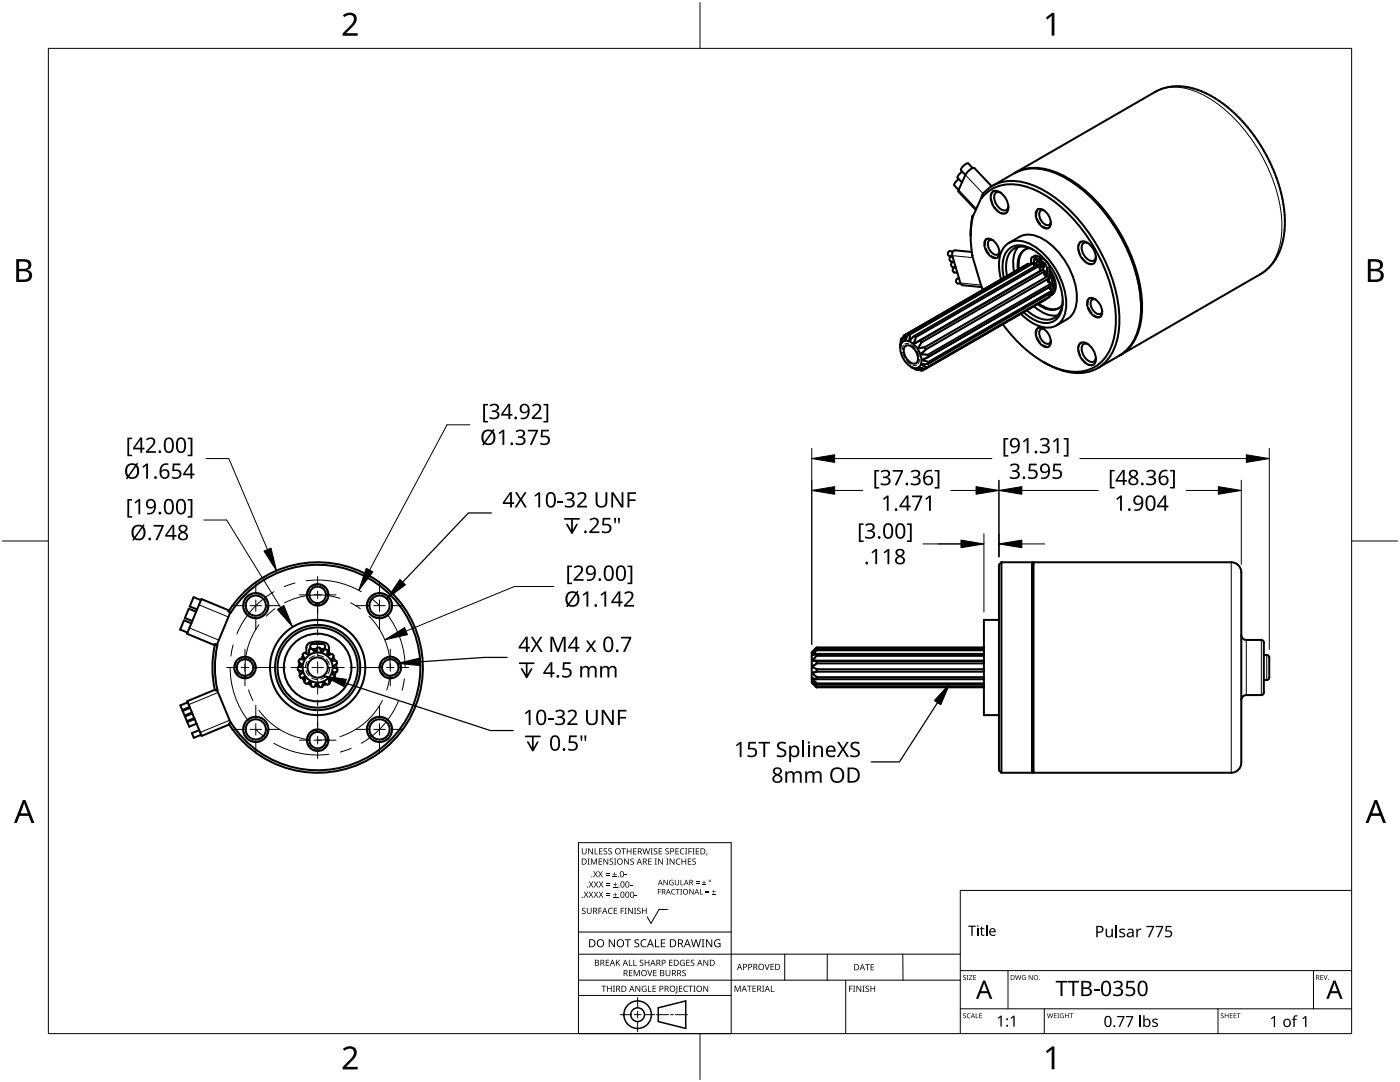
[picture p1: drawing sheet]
<svg xmlns="http://www.w3.org/2000/svg" width="279mm" height="216mm" viewBox="0 0 279 216" stroke-linecap="round" stroke-linejoin="round" font-family="sans-serif">
<g fill="none" stroke="#000" stroke-width=".4">
<path d="M233.1 17.4l-1.2 .3-1.3 .6-28 16.2M233.1 17.4a14.6 14.6 0 0 1 11.3 3.5l2.2 2 2.2 2.2 1.9 2.6 1.9 3 1.5 3.1 1.1 3 .7 2.9 .5 2.9a13.1 13.1 0 0 1-3.6 11.2l-1.3 .9-27.9 16.2M191.3 37.9v.3l3.4 3.7M191.4 35.7l-.7 .6-.3 .5 .9 1.1M192 34.2l-.6 .7-.3 .4 .9 1.1M192.7 34.9a2.56 2.56 0 0 1 1.8-1.4l3.4 3.7M192.7 34.9l-1.4 3M194.1 33.5l-.9-.9a1.76 1.76 0 0 0-1.4 1.4l.9 .9M195.9 39.4l-1.9 4.2a22.1 22.1 0 0 0 .1 7.4h-.1M195.9 39.4l.1 .1M196 39.5a7.4 7.4 0 0 1 7.7-2.5 21.1 21.1 0 0 1 11.5 7.8 31.2 31.2 0 0 1 7.5 19.8 9.9 9.9 0 0 1-4.2 8.6 9.9 9.9 0 0 1-9.6-.6 26.3 26.3 0 0 1-8.8-7.9M196 39.3v-.4a7.6 7.6 0 0 1 7.9-2.6 21.7 21.7 0 0 1 11.8 8.1 32 32 0 0 1 7.7 20.2 11.1 11.1 0 0 1-3.4 8.2 8.9 8.9 0 0 1-9.3 .7l-2.5-1.3"/>
<path d="M196 39.3l-.1 .1M196 39.3v.2M197.9 38.4a1.26 1.26 0 0 1 2 .2 3.4 3.4 0 0 1 1.1 3.7 1.26 1.26 0 0 1-2-.2 3.4 3.4 0 0 1-1.1-3.7zM198.1 37.1l4.3-2.5a9.2 9.2 0 0 1 8.5 0 28.9 28.9 0 0 1 13.4 13.9 25.9 25.9 0 0 1 3 16.5 8.8 8.8 0 0 1-3.9 6l-4.3 2.5M199.7 38.4a.85 .85 0 0 0-1 .1 .85 .85 0 0 0-.3 .8 2.73 2.73 0 0 0 2.1 2.7 .82 .82 0 0 0 .7-.8M202.5 34.5a8.5 8.5 0 0 1 7.3-.5 25.9 25.9 0 0 1 12.7 10.9 30.5 30.5 0 0 1 5.4 17.1 11.1 11.1 0 0 1-3.4 8.2l-1 .7M212.9 35.6a32.5 32.5 0 0 1 14.3 20.8l.4 2.4 .1 2.6M190.1 51.2a.51 .51 0 0 0-.6 .4 .51 .51 0 0 0 .3 .6h.6M190.2 50.2l-.6-.1a.52 .52 0 0 0-.4 .5 .52 .52 0 0 0 .3 .5l.6 .1M190.4 52.3a.51 .51 0 0 0-.6 .4 .51 .51 0 0 0 .3 .6h.6M190.8 53.4a.51 .51 0 0 0-.7 .3 .51 .51 0 0 0 .4 .7h.6M191.4 55.6a.51 .51 0 0 0-.6 .3 .51 .51 0 0 0 .3 .7h.6"/>
<path d="M193.9 50.3l-3.3-.3a.78 .78 0 0 0-.6 1l1.8 5.7 .3 .2 3.8 .4M194 51l2.2 6.8M194.1 51h-.1M194.1 43.1l-.3 1.7-.1 2.3M194.1 43.1v.3M194.2 43l-.1 .1M196.6 47.9a1.34 1.34 0 0 1 2.1 .6 2.58 2.58 0 0 1 .6 2.7 1.34 1.34 0 0 1-2.1-.5 2.58 2.58 0 0 1-.6-2.8zM198.1 47.9a.73 .73 0 0 0-.8 .2 .73 .73 0 0 0-.1 .8 2.24 2.24 0 0 0 1.6 2 .66 .66 0 0 0 .7-.7M199.8 55.8a7.9 7.9 0 0 1 .5-6.4 3.6 3.6 0 0 1 4.4-1.1 14 14 0 0 1 8 10.6 6.3 6.3 0 0 1-1.2 5.5 4.2 4.2 0 0 1-5.2 .2l-1.7-1.2-.9-.8M200.3 55.4a5.9 5.9 0 0 1 1-5.7 3.7 3.7 0 0 1 4.4-.2 13 13 0 0 1 6.4 11.2 3.4 3.4 0 0 1-4.2 3.7 7.7 7.7 0 0 1-3.6-2.1M201.3 48.5l2.2-1.2a5 5 0 0 1 5.2 .7 14.8 14.8 0 0 1 6.2 11.9 4.6 4.6 0 0 1-1.9 3.8l-2.2 1.2M203.2 49.3a5.5 5.5 0 0 0-.8 4.9"/>
<path d="M204.6 49.8a3.8 3.8 0 0 0-1.3 3.9M205.2 52.6l.2 .2M205.2 52.6l-24.7 14.3M205.2 52.6l-24.6 14.2M205.5 49.5a2.62 2.62 0 0 0-2.4 2.8v1.5M206 51.3l.6-.3 1.1 .4M206.2 52.5l.4 .6M206.2 52.5h-.3l-24.6 14.2M206.2 52.5l-24.6 14.2M206.3 49.9a3.5 3.5 0 0 0-4.8 .5 6.1 6.1 0 0 0-.5 4.7M206.8 51.8l.2 .3 .7 .5M207 52.1l.6 .2"/>
<path d="M207.1 41.8a1.9 1.9 0 0 1 2.2 1.2 1.9 1.9 0 0 1 0 2.5 1.9 1.9 0 0 1-2.2-1.2 1.9 1.9 0 0 1 0-2.5M207.2 51.7l-.7-.3-.5-.1-.2 .3v1M207.2 52.1l-.7-.4-.2 .1v.2a1.21 1.21 0 0 0 .9 .9M207.2 51.7v.4M207.2 52.9v.1M207.4 53.1l.1 .3M207.4 53.1l-.4-.2-24.6 14.2M207.4 53.1l-24.6 14.2M207.4 52.4l.9 .5M207.5 51.8l.5-.3a2.39 2.39 0 0 1 1.4 1.9v1.1a6.4 6.4 0 0 1 .6 3.6l-.6 .7M207.5 51.8a2.39 2.39 0 0 1 1.4 1.8l.1 1.4M207.5 51.8v.4a1.22 1.22 0 0 1 .9 .8v.3l-.2 .1-.7-.4"/>
<path d="M207.5 53v.4M207.5 51.9l-.3 .2M207.5 53.4v.1M207.5 53.5h.1M207.5 53.5v.2M207.5 53.7h.1M207.5 53.7l.1 .2M207.7 53.9h.1M207.7 51.4l-.5 .3M207.7 51.4v.3M207.7 52.6v.3M207.7 52.6l-.5 .3"/>
<path d="M207.8 53.9h.1M207.9 53.8l-24.8 14.4M208 53.8h-.1M208.2 53.8h-.2M208.2 53.8l-24.6 14.2M208.2 53.8l.3 .3M208.3 52.9l-.3-.2-.5 .3M208.3 52.9l.1 .1M208.4 42a.73 .73 0 0 0-.8 .1 .73 .73 0 0 0-.2 .9 2.24 2.24 0 0 0 1.7 1.9 .66 .66 0 0 0 .6-.6M208.5 54.7v.1M208.5 54.7h.1M208.5 54.8h.1"/>
<path d="M208.5 54.8v.1M208.5 54.5v.2M208.5 54.5h.1M208.5 54.1l-24.6 14.2M208.5 54.1v.4M208.5 54.9h.1M208.6 54.9v.1M208.7 55h.1M208.8 55h.1M208.9 55h.1M209 55l.1 .1M209.1 56v.1"/>
<path d="M209.1 56h.1M209.1 55.9v.1M209.1 55.9h.1M209.1 56.1h.1M209.1 56.1l.1 .1M209.1 55.1l.3 .4M209.1 55.1l-24.6 14.2M209.2 55.8l-.1 .1M209.2 55.8h.1M209.2 56.2l.1 .1M209.3 55.8h-.1M209.3 56.3h.1"/>
<path d="M209.3 55.7l.2 .7M209.3 55.7v.1M209.4 55.5l-.1 .2M209.4 55.5l-24.6 14.2M209.4 58.7h.1M209.4 57.3h.1M209.4 57.3v.1M209.4 56.3h.1M209.4 58.7v.1M209.4 57.4h.1M209.4 56.3v.1M209.4 58.8h.1"/>
<path d="M209.4 57.4v.1M209.4 58.8l.1 .1M209.4 57.5h.1M209.4 54.2a5.2 5.2 0 0 1 1 3.9l-.3 .5-.6 .4M209.4 53.7a5.2 5.2 0 0 1 1.2 4.3l-.3 .5-.6 .4M209.4 56.4h.1M209.5 58.6l-.1 .1M209.5 57.5l.1 .1M209.5 58.9v.1M209.5 56.4h.1M209.5 56.4l.2 .2M209.5 59h.1"/>
<path d="M209.5 59v.1M209.5 59.1l-.1 .2-25.2 14.6M209.5 59.1l-24.6 14.2M209.6 57.6h.1M209.6 57.6l.1 .1M209.7 57.7h.1M209.7 57.1v.6M209.7 57.7l.2 .3M209.7 56.6l-24.6 14.2M209.7 56.6l.1 .4M209.8 57.1l-24.7 14.2M209.8 57.1h.1"/>
<path d="M209.8 57v.1M209.8 57l-24.6 14.2M209.9 58l-.1 .4-24.6 14.2M209.9 58l-24.6 14.2M212.1 60a3.5 3.5 0 0 1-2.9 3.8 6.1 6.1 0 0 1-4.3-1.9M215.4 48.5a1.26 1.26 0 0 1 2 .2 3.4 3.4 0 0 1 1.1 3.7 1.26 1.26 0 0 1-2-.2 3.4 3.4 0 0 1-1.1-3.7zM217.1 48.5a.85 .85 0 0 0-.9 0 .85 .85 0 0 0-.3 .9 2.73 2.73 0 0 0 2.1 2.7 .82 .82 0 0 0 .7-.9M217.1 59.8a1.34 1.34 0 0 1 2.1 .5 2.58 2.58 0 0 1 .6 2.7 1.34 1.34 0 0 1-2.1-.5 2.58 2.58 0 0 1-.6-2.7zM218.6 59.8a.73 .73 0 0 0-.8 .1 .73 .73 0 0 0-.1 .8 2.24 2.24 0 0 0 1.6 2 .66 .66 0 0 0 .7-.6M179.7 68.7v.8M179.7 69h.1M179.7 68.7v.3"/>
<path d="M179.9 67.5l.1 .6M179.9 67.5l-.2 1.2M180 68.4a1.67 1.67 0 0 1 2.5 .4 3.7 3.7 0 0 1 1.1 4.3 1.67 1.67 0 0 1-2.5-.4 3.7 3.7 0 0 1-1.1-4.3zM180 68.1h.1M180.2 67.4l-.2 .7M180.2 67.3v.1M180.2 67.3l-.3 .2M180.5 69.2a1.25 1.25 0 0 1 2 .5 2.43 2.43 0 0 1 .5 2.6 1.25 1.25 0 0 1-1.9-.5 2.43 2.43 0 0 1-.6-2.6zM180.6 66.8l-.2 .2-.2 .3M180.6 66.8l.1 .9M180.7 67.7h.1M181.3 66.7l-.6 1"/>
<path d="M181.3 66.7h.3M181.6 66.7l-.1 1 .2 .1M181.7 67.8h.1M181.8 73.2l.2 .1M182 73.3h.1M182 73.3l1.1 .6M182.4 67.1l-.7 .7M182.4 67.1l.4 .2M182.8 73.6l.3 .3M182.8 67.3l-.3 1 .1 .1h.2M182.8 73.6l.5 .2M182.8 73.6h.1"/>
<path d="M182.8 68.4h.1M183.1 68.2l-.3 .2M183.3 73.8l.6 .2 .3-.1M183.3 73.8l-.2 .1M183.6 73.5l.6 .4M183.6 68l.3 .3M183.6 68l-.5 .2M183.6 73.4v.1M183.6 73.4h.1M183.9 68.3l-.5 1.1 1.1-.1M184.1 72.8l.8 .5M184.1 72.8h.1"/>
<path d="M184.1 72.7v.1M184.2 72.7h-.1M184.3 71.6v.3l1 .3M184.4 71.6h-.1M184.5 69.3l.3 .4M184.8 69.7l-.8 .9 1.1 .2M184.9 73.3l-.2 .3-1.1-.2M185.1 70.8l.1 .4M185.1 71.3l-.7 .3M185.2 72.6l-1 .1M185.2 71.2l-.1 .1M185.3 72.2l-.1 .4"/>
<path d="M206.3 61.1a5.7 5.7 0 0 0 4.8 1.8M207.1 60.7a3.6 3.6 0 0 0 4.4 .7l.5-.6M207.1 65.5a1.9 1.9 0 0 0 0 2.4 1.9 1.9 0 0 0 2.2 1.3 1.9 1.9 0 0 0 0-2.5 1.9 1.9 0 0 0-2.2-1.2M207.3 60.6a4.1 4.1 0 0 0 4 .9M208.4 65.7a.73 .73 0 0 0-.8 .1 .73 .73 0 0 0-.2 .9 2.24 2.24 0 0 0 1.7 1.9 .66 .66 0 0 0 .6-.6M215.4 68.7a1.26 1.26 0 0 1 2 .2 3.4 3.4 0 0 1 1.1 3.6 1.26 1.26 0 0 1-2-.2 3.4 3.4 0 0 1-1.1-3.6zM217.1 68.7a.85 .85 0 0 0-.9 0 .85 .85 0 0 0-.3 .9 2.73 2.73 0 0 0 2.1 2.6 .82 .82 0 0 0 .7-.8M40.1 119.8l-1.5-.6-.7 1.8 1.4 .6M199.9 112.2h6.1M199.9 112.2l-.5 .5v41l.5 .5M199.9 112.2v42M206 112.2l.3 .3"/>
<path d="M206 112.2v42M206.3 112.2h39.4a2 2 0 0 1 2 2v38a2 2 0 0 1-2 2h-39.4zM38.2 124.4l-1.5-.6-.7 1.8 1.4 .6M39.1 122.1l-1.4-.6-.8 1.8 1.5 .6M42.9 137.6l-5.5 2.3 2.8 6.9 5.5-2.2M43.3 128.7l-.4-.2a21 21 0 0 0 0 9.2h.4M43.3 128.7h.1a21.8 21.8 0 0 0-.1 9M43.3 137.7l2.7 6.5M45.7 121.8l-5.5-2.3-2.9 7 5.6 2.3M46 122.2l-.4-.2a21 21 0 0 1 31.4-4.8 21 21 0 0 1 .2 31.8 21 21 0 0 1-31.5-4.5l.3-.3M46 122.2h.1a20.5 20.5 0 0 1 30.7-4.5 20.5 20.5 0 0 1-.1 31.1 20.5 20.5 0 0 1-30.7-4.6M46 122.2l-2.7 6.5"/>
<path d="M59.7 133.8l.2 .8M59.8 132.3l-.2 .7M59.8 132.3h.1M59.8 132.3l.3 .2 .1 .3-.8 .4a.6 .6 0 0 0 .7 .7M60.1 133.9h.1M60.1 133.9l.2 .2M60.3 135.3l.5 .6M60.3 134.1l-.5 .7 .2 .4h.3M60.3 135.2h.4a.24 .24 0 0 1 .2 .1 .24 .24 0 0 1 0 .3 .61 .61 0 0 0 .2 .9l.3-.2M60.3 135.2h.1M60.5 130.9l-.5 .6M60.5 130.9l.2 .5-.2 .2h-.7l-.2 .4 .2 .3"/>
<path d="M60.6 135.2l.3 .4M61 130.3l.1 .1M61 130.3l-.3-.1-.2 .3-.1 .1 .1 .3M61.1 130.2l-.1 .1M61.4 136.4l.7 .3M61.4 136.3l.2-.1a.28 .28 0 0 1 .4-.1 .28 .28 0 0 1 .1 .4l.1 .5 .4 .1 .2-.2M61.4 136.3h.1M61.6 136.2l.5 .3M62.1 129.4a.5 .5 0 0 1-.2-.5 .5 .5 0 0 1 .5-.4h.8v-.5a1.71 1.71 0 0 0-2.1 1.2v1.2M62.4 129.5h.8M62.8 136.9h.8M62.8 136.9h.1"/>
<path d="M62.9 136.8h.6M63.2 129.5h-.4M63.2 129.5l-.2 .5-.3-.1a.54 .54 0 0 0-.5-.4 .54 .54 0 0 0-.5 .2v.8h-.3l-.3-.1M63.2 129.5l.1-.3h.2h.3l.1 .3M63.2 129.5h.1M63.4 136.5h.1M63.4 136.5h-.3l-.3 .4M63.4 136.5l.4 .6h.5l.1-.3M63.9 129.5h.5a.5 .5 0 0 0 .5-.5 .5 .5 0 0 0-.5-.5h-.8v-.5a1.71 1.71 0 0 1 2 1.2v1.5M63.9 129.5l.2 .5h.3a.52 .52 0 0 1 .5-.4 .52 .52 0 0 1 .5 .4v.6M65 136.4l-.2-.2a.27 .27 0 0 0-.3 .1 .27 .27 0 0 0-.1 .3v.2M65 136.4l-.6 .2"/>
<path d="M65.1 136.5l-.7 .3M65.4 130.6v.1M65.4 130.7h.2M65.6 130.2l.4 .3M65.6 130.7a.63 .63 0 0 1 1 .2l-.4 .8 .2 .1h.4M65.6 130.7h.1M65.8 136.1v.3l-.4 .2-.4-.2M66 135.4a.26 .26 0 0 0-.3 .1 .26 .26 0 0 0 0 .3l.1 .3M66.1 135.4l-.4 .4M66.3 135.5l-.5 .6M66.5 131.1l.4 .7M66.7 133.1h.1"/>
<path d="M66.7 133.1l.1 .1a.55 .55 0 0 1 .5 .8l-.9 .3v.2l.3 .4M66.7 134.9l.2 .2-.3 .4-.6-.1M66.8 131.8h.1M66.9 131.8l.2 .1 .2 .5-.3 .2M67 132.6l-.3 .3v.2M67 134.1l-.3 .8M67.1 132.6v.8M162.2 135.4l.8 1M162.2 130.1h.1M162.2 130.6v.1M162.2 135.4h.1M162.2 136.2l.8 .9"/>
<path d="M162.2 130.7h.1M162.3 136.2h.1M162.3 136.2l.7 .4M162.3 136.5h.1M162.3 136.5l.7 .6M162.3 130h.1M162.3 130l-.1 .1M162.3 135.4h-.1M162.3 130.7h.1M162.3 135.4h.1M162.3 135.4l.7 .1M162.5 131.8h33.9"/>
<path d="M162.5 131.8l.5 .1M162.6 132.6l-.3 .3v.2l.7 .4M163 129.2l-.7 .8M163 132.4l-.4 .2M163 129.8l-.8 .8M163 130.9l-.7 .7v.2h.2M163 134l-.8 .3 .8 .8M163 129.2h33.4M163 137.1h33.4M163 136.6h33.4M163 129.8h33.4M163 130.9h33.4"/>
<path d="M163 132.4h33.4M163 134h33.4M163 129.2l-1 1v6l.3 .3M163 135.5h33.4M163 129.2h.1M163 129.5l-.7 .6M163 130.5l-.7 .2M196.4 129.5h-33.4v.3M196.4 137.1h-33.4M196.4 130.5h-33.4v.4M196.4 136.4h-33.4v.2M196.4 133.5h-33.4v.5"/>
<path d="M196.4 135.1h-33.4v.4M196.4 131.9h-33.4v.5M199.4 123.7h-3v19h3M247.7 126.7a1 1 0 0 0 1 1h3l.5 .2v.3v10.2l-.5 .3h-3a1 1 0 0 0-1 1M252.2 130.7l.9 .1 .2 .4v4l-.2 .4-.9 .1M37.5 140.1l-1.5 .7 .4 .9 1.5-.6M37.9 141.3l-1.4 .6 .3 .9 1.5-.6M38.4 142.4l-1.5 .6 .4 .9 1.5-.6M38.8 143.5l-1.4 .6 .4 .9 1.4-.6M39.8 145.7l-1.5 .6 .4 .9 1.4-.6M199.9 154.2h6.1M206.3 153.9l-.3 .3"/>
<circle cx="63.4" cy="118.7" r="2.15"/>
<circle cx="63.4" cy="118.7" r="1.65"/>
<circle cx="48.9" cy="133.2" r="2.15"/>
<circle cx="48.9" cy="133.2" r="1.65"/>
<circle cx="51" cy="120.8" r="2.52"/>
<circle cx="51" cy="120.8" r="2.02"/>
<circle cx="63.4" cy="133.2" r="8.5"/>
<circle cx="63.4" cy="133.2" r="2.02"/>
<circle cx="63.4" cy="133.2" r="3"/>
<circle cx="63.4" cy="133.2" r="8"/>
<circle cx="63.4" cy="133.2" r="6.8"/>
<circle cx="63.4" cy="133.2" r="9.5"/>
<circle cx="75.7" cy="120.8" r="2.52"/>
<circle cx="75.7" cy="120.8" r="2.02"/>
<circle cx="77.9" cy="133.2" r="2.15"/>
<circle cx="77.9" cy="133.2" r="1.65"/>
<circle cx="51" cy="145.5" r="2.52"/>
<circle cx="51" cy="145.5" r="2.02"/>
<circle cx="63.4" cy="147.7" r="2.15"/>
<circle cx="63.4" cy="147.7" r="1.65"/>
<circle cx="75.7" cy="145.5" r="2.52"/>
<circle cx="75.7" cy="145.5" r="2.02"/>
</g>
<g fill="none" stroke="#000" stroke-width=".2">
<path d="M230.5 18.4a9.2 9.2 0 0 1 8.5 0 28.9 28.9 0 0 1 13.5 13.9 25.9 25.9 0 0 1 3 16.5 8.8 8.8 0 0 1-4 5.9M191.3 37.9l3.6 3.7M192.7 34.9l3.5 3.7M190 51l4.1 .4M191.7 56.5l4.1 .4M206.8 51l-.5 .3M207.1 52.3l-.5 .2M208.4 53.2l-.3 .2M208.9 52.3l-.4 .3M209.4 54.5l-.5 .3M209.4 53.4l-.5 .2M209.6 55.2l-.3 .2"/>
<path d="M245.7 112.2v42M37.8 125.3l5.9 2.4M39.7 120.7l5.9 2.4M43.5 138.2l-5.8 2.4M248.7 127.7v11M251.7 127.7v11M252.8 130.7v5M45.8 143.7l-5.8 2.5"/>
</g>
<g fill="none" stroke="#000" stroke-width=".2">
<path d="M49 119.6l-.4 1.2M50.4 118.5l-1.1 .6M51 118.4l1.3 .4M52.8 119.1l.6 1.1M61.5 119.3l.6 1M61.7 117.6l-.3 1.1M63.2 116.7l-1.1 .4M63.8 116.7l1.1 .6M65.2 117.8l.2 1.2M65.2 119.6l-.8 .8M73.6 119.6l-.3 1.2M75.1 118.5l-1.1 .6"/>
<path d="M75.7 118.4l1.2 .4M77.4 119.1l.7 1.1M47 133.8l.6 1M47.2 132.1l-.3 1.1M48.2 135.1h1.1M48.7 121.5l.6 1.1M48.7 131.2l-1.1 .4M49.3 131.2l1.1 .6M49.8 122.9l1.2 .4M50.7 132.3l.2 1.2M50.7 134.1l-.8 .8M52.8 122.6l-1.1 .6"/>
<path d="M53.5 120.8l-.4 1.3M61.1 133.8l.6 1.1M61.3 132l-.3 1.2M62.2 135.3l1.2 .3M62.7 120.6h1.1M62.8 130.9l-1.1 .6M63.4 130.8l1.2 .3M65.1 131.5l.6 1.1M65.1 134.9l-1.1 .6M65.8 133.2l-.3 1.2M73.4 121.5l.6 1.1M74.5 122.9l1.2 .4"/>
<path d="M76 133.8l.6 1M76.2 132.1l-.3 1.1M77.2 135.1h1.1M77.4 122.6l-1 .6M77.7 131.2l-1.1 .4M78.2 120.8l-.4 1.3M78.3 131.2l1.1 .6M79.7 132.3l.2 1.2M79.7 134.1l-.8 .8M48.7 146.2l.6 1M49 144.3l-.4 1.2M49.8 147.6l1.2 .4"/>
<path d="M50.4 143.2l-1.1 .6M51 143.1l1.3 .4M52.8 143.8l.6 1.1M52.8 147.2l-1.1 .7M53.5 145.5l-.4 1.2M61.5 148.3l.6 1M61.7 146.6l-.3 1.1M62.7 149.6h1.1M63.2 145.7l-1.1 .4M63.8 145.7l1.1 .6M65.2 146.8l.2 1.2M65.2 148.6l-.8 .8"/>
<path d="M73.4 146.2l.6 1M73.6 144.3l-.3 1.2M74.5 147.6l1.2 .4M75.1 143.2l-1.1 .6M75.7 143.1l1.2 .4M77.4 143.8l.7 1.1M77.4 147.2l-1 .7M78.2 145.5l-.4 1.2"/>
</g>
<g fill="none" stroke="#000" stroke-width=".2">
<path d="M197.9 39.6l.3 1.1M198.2 38.3l-.3 .8M198.5 38.1l1 .2M196.8 49.5l.6 1.1M196.8 48l-.1 .9M197.1 47.8l.4-.1 .5 .1M197.8 51l.9 .3M198.5 41.3l.8 .8M199.5 50.4l-.1 .5-.3 .3M199.8 42.4l.8 .1M201.3 41.3l-.4 1M207 43.6l.7 1.1"/>
<path d="M207.1 42.1l-.2 .9M207.3 41.8h.5l.5 .1M208.1 45.1l.9 .3M209.7 44.5l-.1 .5-.3 .3M215.3 49.7l.4 1.1M215.7 48.4l-.4 .8M216 51.4l.8 .8M216 48.2l1 .2M217.2 52.5l.9 .1M217.3 59.9l-.1 .9M217.6 59.6l.4-.1 .5 .2M218.7 51.4l-.3 1"/>
<path d="M180.1 70.3l.5 1.1M180.3 68.9l-.2 .8M180.9 71.9l.9 .8M181.3 68.6h-.7M181.8 68.8l.8 .7M183 70l.4 1.2M183 72.8l-.8 .1M183.5 71.7l-.2 .9M207 67.3l.7 1M207.1 65.8l-.2 .9M207.3 65.5l.5-.1 .5 .2M208.1 68.8l.9 .3"/>
<path d="M209.7 68.1l-.1 .5-.3 .4M215.3 69.8l.4 1.2M215.7 68.6l-.4 .7M216 71.5l.8 .9M216 68.4l1 .2M217.2 72.6l.9 .1M217.3 61.3l.6 1.1M218.4 62.8l.8 .4M218.7 71.6l-.3 .9M220 62.2l-.1 .5-.3 .4"/>
</g>
<path d="M9.7 9.7h260v196.5h-260z" fill="none" stroke="#000" stroke-width=".2"/>
<path d="M139.7 .5v9.2M.5 108h9.2M269.7 108h9.2M139.7 206.2v9.2" fill="none" stroke="#000" stroke-width=".2"/>
<g fill="#000">
<path d="M68.4 3.1a1.64 1.64 0 0 1 2.8 .4 2.52 2.52 0 0 1-1.2 2.2l-.9 .9h2.3v.5h-3v-.4l1.2-1.2a1.95 1.95 0 0 0 .9-2.2 1.23 1.23 0 0 0-1.8 .1zM208.7 3.5l1.3-.9h.4v4.5h-.5v-4l-.9 .8zM68.4 209.3a1.64 1.64 0 0 1 2.8 .4 2.52 2.52 0 0 1-1.2 2.2l-.9 1h2.3v.5h-3v-.5l1.2-1.2a1.95 1.95 0 0 0 .9-2.1 1.23 1.23 0 0 0-1.8 .1zM208.7 209.8l1.3-1h.4v4.6h-.5v-4l-.9 .7z"/>
<path d="M3.2 51.7h1.3a1.28 1.28 0 0 1 1.7 1.3 1.04 1.04 0 0 1-.8 .9 1.23 1.23 0 0 1 1 1.5 1.23 1.23 0 0 1-1.6 .9h-1.6zM3.8 54.1v1.7h.9a.86 .86 0 0 0 1.1-.9 .86 .86 0 0 0-1.1-.8zM3.8 52.2v1.4h.8a.78 .78 0 0 0 1.1-.7 .78 .78 0 0 0-1.1-.7z"/>
<path d="M273 51.7h1.3a1.28 1.28 0 0 1 1.7 1.3 1.04 1.04 0 0 1-.9 .9 1.23 1.23 0 0 1 1 1.5 1.23 1.23 0 0 1-1.5 .9h-1.6zM273.6 54.1v1.7h.9a.86 .86 0 0 0 1.1-.9 .86 .86 0 0 0-1.2-.8zM273.6 52.2v1.4h.8a.78 .78 0 0 0 1-.7 .78 .78 0 0 0-1.1-.7z"/>
<path d="M4.6 159.6h.5l1.8 4.6h-.6l-.6-1.4h-1.8l-.5 1.4h-.6zM4.8 160.2l-.7 2.1h1.4z"/>
<path d="M274.3 159.6h.5l1.8 4.6h-.6l-.5-1.4h-1.8l-.6 1.4h-.6zM274.6 160.2l-.7 2.1h1.4z"/>
</g>
<g fill="none" stroke="#000" stroke-width=".2">
<path d="M115.4 168.1h30.5v38.1h-30.5zM269.7 177.7h-78.1v28.5M115.4 198.6h30.5M115.4 195.6h76.2M115.4 186h30.5M127.3 199v2.1M133.2 181.5h-1.7l-1.6 2.8-.7-1.4M156.6 190.4v5.2M165.1 190.4v5.2M168.8 195.6v10.6M180.2 190.4v5.2M191.6 190.4h-76.2"/>
<path d="M191.6 193.7h78.1M201.2 193.7v7.6M262.1 193.7v7.6M123.8 202.5h2.1M126.6 202.5h1.3M127.3 201.8v1.4M127.3 203.8v2.1M128.6 202.5h2.1M131 202.5h2.4M133.8 202.5h.6M134.8 202.5h2.4M191.6 201.3h78.1"/>
<path d="M208.4 201.3v4.9M243.1 201.3v4.9"/>
</g>
<g fill="#000">
<path d="M116.1 169.3h.2v.8a.32 .32 0 0 0 .3 .3 .32 .32 0 0 0 .3-.3v-.8h.2v.8a.47 .47 0 0 1-.5 .4 .47 .47 0 0 1-.5-.5zM116.5 177.9h.2l.3 .5 .3-.5h.1l-.4 .6 .4 .6h-.1l-.3-.5-.4 .5h-.1l.4-.6zM117.3 171.3h.4l-.1 .1v1l.1 .1h-.4l.1-.1v-1zM117.4 169.3h.2l.6 1v-1h.1v1.2h-.1l-.7-1v1h-.1zM117.5 177.9h.2l.3 .5 .3-.5h.1l-.4 .6 .4 .6h-.1l-.4-.5-.3 .5h-.1l.4-.6zM117.5 175.9h.2l.3 .5 .3-.5h.1l-.4 .6 .5 .6h-.2l-.3-.5-.4 .5h-.1l.4-.6zM117.9 171.3h.3l.3 1 .4-1h.2v1.2h-.1v-1l-.4 1h-.1l-.4-1v1h-.2zM118.7 169.3h.1v1h.6v.2h-.7zM118.4 173.8h.1l.3 .5 .3-.5h.2l-.4 .6 .4 .7h-.1l-.4-.6-.3 .6h-.1l.4-.7zM118.5 177.9h.2l.2 .5 .3-.5h.2l-.4 .6 .4 .6h-.1l-.4-.5-.3 .5h-.1l.4-.6zM118.5 175.9h.2l.3 .5 .3-.5h.1l-.4 .6 .4 .6h-.1l-.3-.5-.4 .5h-.1l.4-.6zM119.5 171.3h.7v.1h-.6v.4h.5v.2h-.5v.4h.6v.1h-.7z"/>
<path d="M119.6 169.3h.6v.1h-.5v.4h.5v.1h-.5v.4h.5v.2h-.6zM119.4 173.8h.1l.3 .5 .3-.5h.2l-.4 .6 .4 .7h-.1l-.4-.6-.3 .6h-.2l.5-.7zM119.5 177.9h.1l.3 .5 .3-.5h.2l-.4 .6 .4 .6h-.1l-.4-.5-.3 .5h-.1l.4-.6zM119.5 175.9h.2l.3 .5 .3-.5h.1l-.4 .6 .4 .6h-.1l-.4-.5-.3 .5h-.1l.4-.6zM120.9 174.6h.8v.1h-.8zM120.9 174.2h.8v.1h-.8zM121 178.7h.8v.1h-.8zM121 178.3h.8v.1h-.8zM121 176.6h.8v.1h-.8zM121 176.3h.8v.1h-.8zM120.5 169.4l.4-.1h.3l-.1 .1a.25 .25 0 0 0-.4-.1 .25 .25 0 0 0 0 .4 .4 .4 0 0 1 .5 .3 .4 .4 0 0 1-.3 .5 .4 .4 0 0 1-.5-.2h.2a.27 .27 0 0 0 .4-.1 .27 .27 0 0 0-.3-.3l-.2-.2zM120.4 171.3h.2l.6 1v-1h.2v1.2h-.2l-.6-1v1h-.2z"/>
<path d="M121.4 169.4l.5-.1h.2v.1a.25 .25 0 0 0-.4-.1 .25 .25 0 0 0 0 .4 .4 .4 0 0 1 .4 .3 .4 .4 0 0 1-.2 .5 .4 .4 0 0 1-.5-.2h.1a.27 .27 0 0 0 .5-.1 .27 .27 0 0 0-.4-.3l-.2-.2zM122.3 174.9h.8v.2h-.8zM122.4 179h.8v.1h-.8zM122.4 177h.8v.1h-.8zM121.7 171.4l.4-.1 .3 .1-.1 .1a.25 .25 0 0 0-.4-.1 .25 .25 0 0 0 0 .4 .4 .4 0 0 1 .5 .3 .4 .4 0 0 1-.3 .5 .4 .4 0 0 1-.5-.3l.2 .1a.27 .27 0 0 0 .4-.2 .27 .27 0 0 0-.3-.3l-.2-.2zM122.6 174h.1v.4h.4v.1h-.4v.4h-.1v-.4h-.3v-.1h.3zM122.7 178.1h.1v.4h.4v.1h-.4v.3h-.1v-.3h-.3v-.1h.3zM122.7 176.1h.2v.3h.3v.2h-.3v.3h-.2v-.3h-.3v-.2h.3zM122.5 171.3h.5l-.2 .1v1l.2 .1h-.5l.2-.1v-1zM124 169.3h.9v.1h-.4v1.1h-.1v-1.1h-.4zM124.7 174.5h.4v.2h-.4zM124.6 171.3h.1l.7 1v-1h.1v1.2h-.2l-.6-1v1h-.1z"/>
<path d="M125.7 176.6h.5v.1h-.5zM125.1 169.3h.1v.5h.7v-.5h.1v1.2h-.1v-.6h-.7v.6h-.1zM125.8 171.4l.5-.1 .2 .1v.1a.25 .25 0 0 0-.4-.1 .25 .25 0 0 0 0 .4 .4 .4 0 0 1 .4 .3 .4 .4 0 0 1-.2 .5 .4 .4 0 0 1-.5-.3l.1 .1a.27 .27 0 0 0 .5-.2 .27 .27 0 0 0-.4-.3l-.2-.2zM126.7 178.6h.4v.2h-.4zM126.4 169.3h.6v.1h-.5v.4h.5v.1h-.5v.4h.5v.2h-.6zM128.2 169.3h.2l.2 1 .3-1h.2l.2 1 .3-1h.1l-.3 1.2h-.1l-.3-1.1-.3 1.1h-.2zM129.4 171.3h.6v.1h-.5v.4h.5v.2h-.5v.4h.5v.1h-.6zM129.8 169.3h.5l-.2 .1v1l.2 .1h-.5l.2-.1v-1zM130.7 171.3h.4l-.1 .1v1l.1 .1h-.4l.1-.1v-1zM130.5 169.4l.4-.1h.3l-.1 .1a.25 .25 0 0 0-.4-.1 .25 .25 0 0 0 0 .4 .4 .4 0 0 1 .5 .3 .4 .4 0 0 1-.3 .5 .4 .4 0 0 1-.5-.2h.2a.27 .27 0 0 0 .4-.1 .27 .27 0 0 0-.3-.3l-.2-.2zM131.3 177.4h.6v.1h-.5v.4h.5v.1h-.5v.5h-.1zM131.4 169.3h.7v.1h-.5v.4h.5v.1h-.5v.4h.5v.2h-.7z"/>
<path d="M131.3 171.3h.2l.7 1-.1-1h.2v1.2h-.2l-.6-1v1h-.2zM132.4 175.6h.2l.6 .9v-.9h.1v1h-.2l-.6-.9v.9h-.1zM133 171.3h.4l-.1 .1v1l.1 .1h-.4l.1-.1v-1zM132.8 169.4l.4-.1h.3l-.1 .1a.25 .25 0 0 0-.3-.1 .25 .25 0 0 0 0 .4 .4 .4 0 0 1 .4 .3 .4 .4 0 0 1-.3 .5 .4 .4 0 0 1-.4-.2h.1a.27 .27 0 0 0 .5-.1 .27 .27 0 0 0-.4-.3l-.2-.2zM133.7 175.7l.5-.2 .2 .1v.1a.45 .45 0 0 0-.7 .4 .45 .45 0 0 0 .6 .4v-.3h-.2v-.1h.3v.5a.6 .6 0 0 1-.8-.1 .6 .6 0 0 1 .1-.8zM134.1 177.5l.4-.1h.3l-.1 .2a.44 .44 0 0 0-.6 .4 .44 .44 0 0 0 .6 .3 .52 .52 0 0 1-.7 0 .52 .52 0 0 1 .1-.8zM133.6 171.3h.2l.7 1v-1h.1v1.2h-.2l-.6-1v1h-.2zM134.9 177.4h.8v.1h-.4v1h-.1v-1h-.3zM135 171.5l.5-.2 .3 .1-.1 .1a.49 .49 0 0 0-.7 .4 .49 .49 0 0 0 .7 .5 .52 .52 0 0 1-.6 0 .52 .52 0 0 1-.2-.6zM134.8 169.3h.7v.1h-.6v.4h.5v.1h-.5v.4h.6v.2h-.7zM134.7 175.6h.1v.7a.28 .28 0 0 0 .3 .2 .28 .28 0 0 0 .3-.2v-.7h.1v.7a.42 .42 0 0 1-.4 .4 .42 .42 0 0 1-.4-.4zM135.8 175.6h.1v.9h.5v.1h-.6z"/>
<path d="M135.8 177.4h.3l-.1 .1v.9l.1 .1h-.3l.1-.1v-.9zM135.8 169.4l.5-.2 .3 .1-.1 .1a.49 .49 0 0 0-.7 .5 .49 .49 0 0 0 .8 .4 .52 .52 0 0 1-.7 .1 .52 .52 0 0 1-.2-.6zM136 171.3h.2v.5h.6v-.5h.1v1.2h-.1v-.5h-.6v.5h-.2zM136.7 169.3h.5l-.2 .1v1l.2 .1h-.5l.2-.1v-1zM137.4 169.3h.7v.1h-.6v.4h.5v.2h-.5v.5h-.1zM137.3 171.3h.6v.1h-.5v.4h.5v.2h-.5v.4h.5v.1h-.6zM137.6 177.4h.1l.6 .9v-.9h.1v1.1h-.1l-.6-.9v.9h-.1zM138.2 169.3h.4l-.1 .1v1l.1 .1h-.4l.1-.1v-1zM138.9 176.2h.7v.1h-.7zM138.9 175.9h.7v.1h-.7zM138.2 171.4l.4-.1 .3 .1-.1 .1a.25 .25 0 0 0-.4-.1 .25 .25 0 0 0 0 .4 .4 .4 0 0 1 .5 .3 .4 .4 0 0 1-.3 .5 .4 .4 0 0 1-.5-.3l.2 .1a.27 .27 0 0 0 .4-.2 .27 .27 0 0 0-.3-.3l-.2-.2zM138.9 169.3h.6v.1h-.5v.4h.5v.1h-.5v.4h.5v.2h-.6z"/>
<path d="M139.7 177.4h.1v1h.5v.1h-.6zM140.1 176.5h.8v.1h-.8zM140.4 175.7h.2v.3h.3v.2h-.3v.3h-.2v-.3h-.3v-.2h.3zM140.8 178h.7v.2h-.7zM140.8 177.7h.7v.1h-.7zM141 170.3h.2l-.3 .4zM142.1 178.4h.7v.1h-.7zM142.4 177.6h.1v.3h.3v.1h-.3v.3h-.1v-.3h-.3v-.1h.3zM116.2 181.3l.4-.2 .3 .1-.1 .1a.25 .25 0 0 0-.4-.1 .25 .25 0 0 0 0 .4 .4 .4 0 0 1 .5 .3 .4 .4 0 0 1-.3 .5 .4 .4 0 0 1-.5-.2h.2a.27 .27 0 0 0 .4-.1 .27 .27 0 0 0-.3-.3l-.2-.2zM117.1 181.1h.2v.8a.32 .32 0 0 0 .3 .3 .32 .32 0 0 0 .3-.3v-.8h.2v.8a.47 .47 0 0 1-.5 .5 .47 .47 0 0 1-.5-.5zM119.4 181.1h.7v.2h-.5v.4h.5v.1h-.5v.6h-.2zM120 196.7h1v.1h-.4v1.1h-.2v-1.1h-.4z"/>
<path d="M120.9 191.5h.7v.1h-.6v.4h.5v.2h-.5v.4h.6v.1h-.7zM121.5 181.3l.4-.2 .4 .1-.1 .1a.49 .49 0 0 0-.7 .5 .49 .49 0 0 0 .7 .4 .52 .52 0 0 1-.6 .1 .52 .52 0 0 1-.3-.6zM121.1 196.7h.2v.5h.6v-.5h.2v1.2h-.2v-.6h-.6v.6h-.2zM121.5 187.4h.2l.9 1.3v-1.3h.1v1.6h-.2l-.8-1.3v1.3h-.2zM122.3 196.7h.4l-.1 .1v1l.1 .1h-.4l.2-.1v-1zM122.5 181.1h.7v.2h-.6v.4h.5v.1h-.5v.4h.6v.2h-.7zM122.9 191.5h.2v.6l.5-.6h.2l-.5 .5 .5 .7h-.2l-.4-.6-.1 .6h-.2zM123.9 181.1h.6v.2h-.5v.4h.5v.1h-.5v.6h-.1zM124.7 181.1h.4l-.2 .2v.9l.2 .2h-.4l.1-.2v-.9zM124.7 187.4h1.2v.2h-.5v1.4h-.2v-1.4h-.5zM125.5 191.5h.2v1.1h.5v.1h-.7zM125.5 193.6h.7v.1h-.5v.4h.5v.1h-.5v.4h.5v.2h-.7z"/>
<path d="M125.3 181.1h.2l.7 1.1-.1-1.1h.2v1.3h-.2l-.6-1v1h-.2zM126.4 191.5h.1v1.1h.6v.1h-.7zM126.5 181.1h.5l-.2 .2v.9l.2 .2h-.5l.2-.2v-.9zM126.5 193.6h.2l.4 1 .4-1h.2v1.2h-.2v-1.1l-.4 1.1h-.1l-.4-1.1v1.1h-.1zM126.7 187.6l.3-.2 .6 .1-.2 .1a.33 .33 0 0 0-.6 .2 .33 .33 0 0 0 .4 .4 .47 .47 0 0 1 .4 .6 .47 .47 0 0 1-.7 .2h-.3v-.2h.2a.35 .35 0 0 0 .6-.2 .35 .35 0 0 0-.5-.4l-.3-.2zM126.8 196.7h.2l.6 1v-1h.2v1.2h-.2l-.7-1 .1 1h-.2zM127.2 181.3l.4-.2 .3 .1-.1 .1a.25 .25 0 0 0-.4-.1 .25 .25 0 0 0 0 .4 .4 .4 0 0 1 .5 .3 .4 .4 0 0 1-.3 .5 .4 .4 0 0 1-.5-.2h.2a.27 .27 0 0 0 .4-.1 .27 .27 0 0 0-.3-.3l-.2-.2zM127.7 191.6l.4-.1 .3 .1-.1 .1a.25 .25 0 0 0-.3-.1 .25 .25 0 0 0 0 .4 .4 .4 0 0 1 .4 .3 .4 .4 0 0 1-.3 .5 .4 .4 0 0 1-.4-.3l.1 .1a.27 .27 0 0 0 .5-.2 .27 .27 0 0 0-.4-.3l-.2-.2zM128 187.6l.6-.2 .4 .1-.1 .2a.63 .63 0 0 0-.9 .5 .63 .63 0 0 0 1 .6v.2a.83 .83 0 0 1-1.1-.3 .83 .83 0 0 1 .1-1.1zM128.2 196.8l.6-.1 .2 .1v.1a.5 .5 0 0 0-.8 .4 .5 .5 0 0 0 .7 .5v-.4h-.3v-.1h.4v.6a.66 .66 0 0 1-.8-.2 .66 .66 0 0 1 0-.9zM128.1 181.1h.2v.6h.6v-.6h.2v1.3h-.2v-.6h-.6v.6h-.2zM129.2 193.6h.1l.4 1 .3-1h.2l-.4 1.2h-.2z"/>
<path d="M129.3 196.7h.2v1.1h.5v.1h-.7zM128.7 191.5h.1v.5h.6v-.5h.2v1.2h-.2v-.5h-.6v.5h-.1zM130.7 187.4h.2v1.4h.7v.2h-.9zM130.2 196.7h.7v.1h-.5v.4h.5v.1h-.5v.5h.5v.1h-.7zM130.4 193.6h.6v.1h-.5v.4h.5v.1h-.5v.4h.5v.2h-.6zM131.9 187.4h.9v.2h-.7v.5h.6v.2h-.6v.5h.7v.2h-.9zM132.8 193.6h.2v.7a.32 .32 0 0 0 .3 .4 .32 .32 0 0 0 .3-.4v-.7h.2v.7a.47 .47 0 0 1-.5 .5 .47 .47 0 0 1-.5-.5zM133.5 191.5h.7v.1h-.5v.4h.5v.2h-.5v.4h.5v.1h-.7zM135 196.7h.2v1.3l-.1 .2h-.3l-.1-.1 .3-.2zM135.5 196.7h.7v.1h-.5v.4h.4v.1h-.4v.5h.5v.1h-.7zM135.8 191.7l.5-.2 .4 .1-.1 .1a.5 .5 0 0 0-.8 .4 .5 .5 0 0 0 .7 .5v-.4h-.2v-.1h.4v.6a.66 .66 0 0 1-.9-.1 .66 .66 0 0 1 0-.9zM136.2 193.7l.4-.2 .3 .1-.1 .1a.25 .25 0 0 0-.4-.1 .25 .25 0 0 0 0 .4 .4 .4 0 0 1 .5 .3 .4 .4 0 0 1-.3 .5 .4 .4 0 0 1-.5-.2h.2a.27 .27 0 0 0 .5-.1 .27 .27 0 0 0-.4-.3l-.2-.2z"/>
<path d="M136.5 196.8l.5-.1 .3 .1-.1 .1a.49 .49 0 0 0-.7 .4 .49 .49 0 0 0 .8 .4 .52 .52 0 0 1-.7 .1 .52 .52 0 0 1-.2-.6zM137 191.5h.6v.1h-.5v.4h.5v.2h-.5v.4h.5v.1h-.6zM137.4 196.7h.9v.1h-.4v1.1h-.1v-1.1h-.4zM137.9 191.6l.4-.1 .3 .1-.1 .1a.25 .25 0 0 0-.4-.1 .25 .25 0 0 0 0 .4 .4 .4 0 0 1 .5 .3 .4 .4 0 0 1-.3 .5 .4 .4 0 0 1-.5-.3l.2 .1a.27 .27 0 0 0 .4-.2 .27 .27 0 0 0-.3-.3l-.2-.2zM138.4 196.7h.4l-.1 .1v1l.1 .1h-.4l.1-.1v-1zM137.9 187.4h.2l.3 1.4 .4-1.4h.2l.4 1.4 .3-1.4h.2l-.4 1.6h-.2l-.4-1.3-.4 1.3h-.2zM140 187.4h.6l-.2 .2v1.3l.2 .1h-.6l.2-.1v-1.3zM140.4 196.7h.1l.7 1v-1h.1v1.2h-.1l-.7-1v1h-.1zM140.4 191.5h.2l.6 1v-1h.1v1.2h-.1l-.7-1v1h-.1zM140.9 187.4h.2l.9 1.3v-1.3h.1v1.6h-.2l-.8-1.3v1.3h-.2zM142.7 187.6l.7-.2 .4 .1-.1 .2a.65 .65 0 0 0-1 .5 .65 .65 0 0 0 .9 .6v-.4h-.3v-.2h.5v.7a.86 .86 0 0 1-1.1-.1 .86 .86 0 0 1 0-1.2zM146.6 196.7h.2l.4 1 .4-1h.2v1.2h-.1v-1.1l-.4 1.1h-.2l-.4-1.1v1.1h-.1z"/>
<path d="M149.1 196.7h.9v.1h-.4v1.1h-.1v-1.1h-.4zM150.2 196.7h.7v.1h-.6v.4h.5v.1h-.5v.5h.6v.1h-.7zM152.1 196.7h.4l-.1 .1v1l.1 .1h-.4l.1-.1v-1zM152.6 192.3h.1l.4 1.1 .3-1.1h.2l-.4 1.2h-.2zM153.8 196.7h.2v1.1h.5v.1h-.7zM153.8 192.3h.6v.2h-.5v.3h.5v.2h-.5v.4h.5v.1h-.6zM169.5 196.7h.6v.1h-.5v.5h.5v.1h-.5v.5h-.1zM170.2 196.7h.5l-.2 .1v1l.2 .1h-.5l.2-.1v-1zM170.9 196.7h.2l.6 1v-1h.2v1.2h-.2l-.6-1v1h-.2zM172.1 196.7h.5l-.2 .1v1l.2 .1h-.5l.2-.1v-1zM172.7 192.4h.9v.1h-.4v1.1h-.2v-1.1h-.3zM172.8 196.8l.4-.1h.2v.2a.25 .25 0 0 0-.4-.1 .25 .25 0 0 0 0 .4 .4 .4 0 0 1 .5 .3 .4 .4 0 0 1-.3 .4 .4 .4 0 0 1-.5-.2l.2 .1a.27 .27 0 0 0 .4-.2 .27 .27 0 0 0-.3-.3l-.3-.2z"/>
<path d="M173.8 192.4h.6v.1h-.5v.4h.5v.1h-.5v.5h.5v.1h-.6zM173.7 196.7h.2v.5h.6v-.5h.2v1.2h-.2v-.6h-.6v.6h-.2zM192.2 194.7l.4-.1h.2l-.1 .1a.24 .24 0 0 0-.3 0 .24 .24 0 0 0-.1 .3 .24 .24 0 0 0 .4 .1 .31 .31 0 0 1 0 .4 .31 .31 0 0 1-.5-.1 .24 .24 0 0 0 .3 .1 .24 .24 0 0 0 .1-.3l-.4-.3zM192.9 194.6h.4l-.1 .1v.7l.1 .1h-.4l.1-.1v-.7zM193.4 194.6h.6l-.5 .8h.6v.1h-.7l.5-.8h-.5zM193.2 184.7h1.5v.2h-.6v1.8h-.2v-1.8h-.7zM194.2 194.6h.6v.1h-.4v.3h.4v.1h-.4v.3h.4v.1h-.6zM195 185.2h.3v1.5h-.3zM195.9 184.9h.1v.3h.4v.2h-.4v.9l.1 .2h.4a.34 .34 0 0 1-.3 .3 .34 .34 0 0 1-.4-.2v-1.2h-.3v-.1l.3-.1zM202.6 194.6h.1l.2 .8 .2-.8h.2l.2 .8 .2-.8h.1l-.2 .9h-.2l-.2-.8-.2 .8h-.2zM204 194.7l.4-.1h.3l-.1 .1a.4 .4 0 0 0-.6 .4 .4 .4 0 0 0 .6 .3v-.3l-.2-.1h.3v.5a.53 .53 0 0 1-.7-.1 .53 .53 0 0 1 0-.7zM205.3 194.6h.1l.6 .8v-.8h.1v.9h-.2l-.5-.8v.8h-.1z"/>
<path d="M210.7 195.7h2.3v.4h-1v2.7h-.3v-2.7h-1zM213.1 195.7h2.2v.4h-.9v2.7h-.4v-2.7h-.9zM218.3 197.4h1.1v.4h-1.1zM220.7 185.3h.2v1.1a.46 .46 0 0 0 .6 .4 .46 .46 0 0 0 .3-.6v-.9h.3v1.7h-.2l-.1-.2a.66 .66 0 0 1-.7 .2 .66 .66 0 0 1-.4-.6zM222.2 196a1.06 1.06 0 0 1 1.1-.4 1.06 1.06 0 0 1 .7 1l-.1 .3-.5 .3a.82 .82 0 0 1 .8 .9 .82 .82 0 0 1-1 .7l-1.1-.2v-.3a1.08 1.08 0 0 0 1.6-.3 .62 .62 0 0 0-.8-.7h-.3v-.3a.7 .7 0 0 0 .8 0 .7 .7 0 0 0 .2-.7 .89 .89 0 0 0-1.3-.1zM223.4 185.5l.5-.2 .6 .1-.1 .2-.3-.1a.27 .27 0 0 0-.5 .1 .27 .27 0 0 0 .3 .4 .57 .57 0 0 1 .7 .7 .57 .57 0 0 1-.9 .3l-.3-.1v-.2l.4 .1a.33 .33 0 0 0 .5-.2 .33 .33 0 0 0-.4-.4h-.2a.43 .43 0 0 1-.3-.7zM224.8 195.7h1.6v.4h-1.2l-.1 .8a1.02 1.02 0 0 1 1.5 .9 1.02 1.02 0 0 1-1.4 1l-.5-.2v-.3a.88 .88 0 0 0 .9 .2 .88 .88 0 0 0 .6-.8 .85 .85 0 0 0-1.3-.4l-.2-.1zM226.8 185.3h.2l.1 .3 .3-.3h.4l-.1 .3h-.3l-.3 .2v1.2h-.3zM228.8 184.7h1.5l-.9 2.3h-.3l.9-2h-1.2zM230.6 184.7h1.5l-.9 2.3h-.3l.9-2h-1.2zM232.6 184.7h1.2v.3h-.9l-.1 .7a.78 .78 0 0 1 1.1 .7 .78 .78 0 0 1-1.1 .6l-.3-.1v-.2h.1a.58 .58 0 0 0 .8 .1 .58 .58 0 0 0 .1-.8l-.9-.2zM263.5 194.6h.6v.1h-.5v.3h.4v.1h-.4v.3h.5v.1h-.6z"/>
<path d="M264.1 194.6h.2l.2 .8 .3-.8h.2l-.4 .9h-.1zM192.2 202.3l.4-.1h.2l-.1 .1a.24 .24 0 0 0-.3 0 .24 .24 0 0 0-.1 .3 .24 .24 0 0 0 .4 .1 .31 .31 0 0 1 0 .5 .31 .31 0 0 1-.5-.2 .24 .24 0 0 0 .3 .1 .24 .24 0 0 0 .1-.3l-.4-.2zM193.1 202.3l.3-.1h.3l-.1 .1a.39 .39 0 0 0-.5 .4 .39 .39 0 0 0 .5 .3 .46 .46 0 0 1-.6 0 .46 .46 0 0 1 .1-.7zM194.7 202.2h.1v.8h.5v.2h-.6zM195.4 202.2h.6v.1h-.4v.3h.4v.1h-.4v.4h.4v.1h-.6zM199.1 203.1l.6-.4h.2v2.1h-.2v-1.9l-.5 .4zM201.7 203.1l.6-.4h.2v2.1h-.3v-1.9l-.4 .4zM209 202.2h.1l.2 .8 .2-.8h.1l.3 .8 .2-.8h.1l-.3 1h-.1l-.2-.9-.3 .9h-.1zM210.3 202.2h.6v.1h-.4v.3h.3v.1h-.3v.4h.4v.1h-.6zM211 202.2h.4l-.2 .1v.8l.2 .1h-.4l.1-.1v-.8zM211.6 202.3l.7-.1-.1 .1a.4 .4 0 0 0-.6 .4 .4 .4 0 0 0 .6 .3v-.2l-.2-.2h.3v.5a.53 .53 0 0 1-.7-.1 .53 .53 0 0 1 0-.7zM212.5 202.2h.2v.4h.5v-.4h.1v1h-.1v-.5h-.5v.5h-.2z"/>
<path d="M213.4 202.2h.8v.1h-.3v.9h-.2v-.9h-.3zM222.9 202.7h1.5l-.9 2.2h-.3l.9-1.9h-1.2zM224.7 202.7h1.5l-.9 2.2h-.3l.9-1.9h-1.2zM230 203.4l.4-.2 .7 .2-.1 .2-.4-.1a.26 .26 0 0 0-.4 .1 .26 .26 0 0 0 .3 .3 .54 .54 0 0 1 .6 .7 .54 .54 0 0 1-.8 .3l-.4-.1v-.2l.4 .1a.32 .32 0 0 0 .5-.2 .32 .32 0 0 0-.4-.3l-.2-.1a.41 .41 0 0 1-.2-.7zM243.7 202.3l.3-.1h.2v.1a.24 .24 0 0 0-.3 0 .24 .24 0 0 0-.1 .3 .24 .24 0 0 0 .3 .1 .31 .31 0 0 1 0 .5 .31 .31 0 0 1-.5-.2 .24 .24 0 0 0 .4 .1 .24 .24 0 0 0 0-.3l-.3-.2zM244.4 202.2h.2v.4h.5v-.4h.1v1h-.1v-.5h-.5v.5h-.2zM245.4 202.2h.6v.1h-.4v.3h.4v.1h-.4v.4h.4v.1h-.6zM246.2 202.2h.5v.1h-.4v.3h.4v.1h-.4v.4h.4v.1h-.5zM246.8 202.2h.8v.1h-.3v.9h-.2v-.9h-.3zM253.7 203.2l.6-.5h.2v2.2h-.3v-1.9l-.4 .4zM258.2 202.7l.3-.1h.5l-.1 .3-.4-.1-.1 .2v.3h.4v.2h-.4v1.4h-.3v-1.4h-.3l.3-.2zM259.9 203.2l.6-.5h.2v2.2h-.2v-1.9l-.5 .4z"/>
<path d="M116.1 171.3h.4a.61 .61 0 0 1 .6 .6 .61 .61 0 0 1-.6 .6h-.4zM116.3 171.4v1h.1a.48 .48 0 0 0 .5-.5 .48 .48 0 0 0-.4-.5z"/>
<path d="M122.7 169.9a.61 .61 0 0 1 1.2 0 .61 .61 0 0 1-1.2 0zM122.9 169.9a.45 .45 0 0 0 .9 0 .45 .45 0 0 0-.9 0z"/>
<path d="M123.1 171.9a.61 .61 0 0 1 1.2 0 .61 .61 0 0 1-1.2 0zM123.3 171.9a.45 .45 0 0 0 .9 0 .45 .45 0 0 0-.9 0z"/>
<path d="M123.9 173.9a.5 .5 0 0 1 .6 .1 .5 .5 0 0 1 0 .7 .44 .44 0 0 1-.6 .3 .44 .44 0 0 1-.2-.6zM123.9 174a.48 .48 0 0 0-.1 .6 .48 .48 0 0 0 .5 .3v-.8l-.1-.1z"/>
<path d="M124 178a.5 .5 0 0 1 .6 .1 .5 .5 0 0 1 0 .6 .44 .44 0 0 1-.6 .4 .44 .44 0 0 1-.2-.6zM124.1 178.1a.48 .48 0 0 0-.2 .6 .48 .48 0 0 0 .5 .3v-.8l-.1-.2z"/>
<path d="M124 176a.5 .5 0 0 1 .6 .1 .5 .5 0 0 1 0 .6 .44 .44 0 0 1-.6 .4 .44 .44 0 0 1-.2-.7zM124.1 176.1a.48 .48 0 0 0-.2 .5 .48 .48 0 0 0 .5 .3v-.7l-.1-.2z"/>
<path d="M124.9 178a.5 .5 0 0 1 .7 .1 .5 .5 0 0 1 0 .6 .44 .44 0 0 1-.6 .4 .44 .44 0 0 1-.2-.6zM125 178.1a.48 .48 0 0 0-.1 .6 .48 .48 0 0 0 .4 .3l.1-.8-.2-.2z"/>
<path d="M124.9 176a.5 .5 0 0 1 .7 .1 .5 .5 0 0 1 0 .6 .44 .44 0 0 1-.6 .4 .44 .44 0 0 1-.2-.7zM125 176.1a.48 .48 0 0 0-.1 .5 .48 .48 0 0 0 .5 .3v-.7l-.1-.2z"/>
<path d="M125.9 178a.5 .5 0 0 1 .6 .1 .5 .5 0 0 1 0 .6 .44 .44 0 0 1-.5 .4 .44 .44 0 0 1-.2-.6zM126 178.1a.48 .48 0 0 0-.2 .6 .48 .48 0 0 0 .5 .3l.1-.8-.2-.2z"/>
<path d="M127.3 169.3h.3a.35 .35 0 0 1 .5 .2 .35 .35 0 0 1-.3 .4l.4 .6h-.2l-.3-.5h-.3v.5h-.1zM127.4 169.4v.4h.2a.23 .23 0 0 0 .3-.2 .23 .23 0 0 0-.3-.2z"/>
<path d="M127.5 171.3h.2l.4 1.2h-.1l-.2-.4h-.4l-.2 .4h-.1zM127.6 171.5l-.2 .5h.4z"/>
<path d="M128.3 171.3h.3a.35 .35 0 0 1 .5 .2 .35 .35 0 0 1-.3 .5l.4 .5h-.2l-.3-.5h-.2v.5h-.2zM128.5 171.4v.5h.1a.23 .23 0 0 0 .3-.2 .23 .23 0 0 0-.3-.3z"/>
<path d="M131.7 175.5h.1l.5 1.1h-.2l-.1-.3h-.4l-.2 .3h-.1zM131.8 175.7l-.2 .5h.3z"/>
<path d="M132.1 177.4h.3a.31 .31 0 0 1 .4 .2 .31 .31 0 0 1-.2 .4l.3 .5h-.2l-.3-.5h-.2v.5h-.1zM132.2 177.5v.4h.2a.21 .21 0 0 0 .2-.2 .21 .21 0 0 0-.2-.2z"/>
<path d="M133.3 177.4h.1l.5 1.1h-.2l-.1-.4h-.4l-.2 .4h-.1zM133.4 177.5l-.2 .5h.4z"/>
<path d="M133.8 169.3h.3a.41 .41 0 0 1 .4 .5 .41 .41 0 0 1-.6 .2v.5h-.1zM133.9 169.4v.5a.29 .29 0 0 0 .5-.3 .29 .29 0 0 0-.5-.2z"/>
<path d="M136.9 175.5h.1l.4 1.1h-.1l-.1-.3h-.5l-.1 .3h-.1zM137 175.7l-.2 .5h.3z"/>
<path d="M136.2 177.9a.55 .55 0 0 1 1.1 0 .55 .55 0 0 1-1.1 0zM136.4 177.9a.45 .45 0 0 0 .9 0 .45 .45 0 0 0-.9 0z"/>
<path d="M137.6 175.6h.3a.31 .31 0 0 1 .4 .2 .31 .31 0 0 1-.2 .4l.3 .4h-.2l-.3-.4h-.2v.4h-.1zM137.7 175.7v.4h.2a.21 .21 0 0 0 .2-.2 .21 .21 0 0 0-.2-.2z"/>
<path d="M139 177.4h.1l.4 1.1h-.1l-.1-.4h-.5l-.1 .4h-.1zM139.1 177.5l-.2 .5h.3z"/>
<path d="M139.8 169.3h.4a.61 .61 0 0 1 .6 .6 .61 .61 0 0 1-.7 .6h-.3zM140 169.4v.9h.1a.48 .48 0 0 0 .5-.4 .48 .48 0 0 0-.4-.5z"/>
<path d="M141.4 175.8a.25 .25 0 0 1 .5 0 .25 .25 0 0 1-.5 0zM141.5 175.8a.15 .15 0 0 0 .3 0 .15 .15 0 0 0-.3 0z"/>
<path d="M118.4 181.1h.3a.35 .35 0 0 1 .4 .3 .35 .35 0 0 1-.2 .4l.3 .6h-.1l-.3-.5h-.3v.5h-.1zM118.5 181.3v.4h.2a.23 .23 0 0 0 .3-.2 .23 .23 0 0 0-.3-.2z"/>
<path d="M118.7 191.5h.4a.31 .31 0 0 1 .4 .2 .31 .31 0 0 1-.2 .4 .33 .33 0 0 1 .3 .4 .33 .33 0 0 1-.4 .2h-.5zM118.9 192.2v.4h.2a.23 .23 0 0 0 .3-.2 .23 .23 0 0 0-.3-.2zM118.9 191.6v.4h.2a.21 .21 0 0 0 .3-.2 .21 .21 0 0 0-.3-.2z"/>
<path d="M117.6 187.4h.5a.79 .79 0 0 1 .7 .8 .79 .79 0 0 1-.8 .8h-.4zM117.8 187.6v1.2h.2a.62 .62 0 0 0 .6-.6 .62 .62 0 0 0-.6-.6z"/>
<path d="M119.8 191.5h.4a.35 .35 0 0 1 .4 .3 .35 .35 0 0 1-.2 .4l.3 .5h-.2l-.3-.5h-.2v.5h-.2zM120 191.6v.5h.2a.23 .23 0 0 0 .3-.2 .23 .23 0 0 0-.3-.3z"/>
<path d="M119.3 187.6a.77 .77 0 0 1 1.1 .1 .77 .77 0 0 1-.2 1.1 .77 .77 0 0 1-1-.2l-.1-.6zM119.5 187.7a.63 .63 0 0 0-.2 .8 .63 .63 0 0 0 .8 .3 .63 .63 0 0 0 .2-.9 .63 .63 0 0 0-.8-.2z"/>
<path d="M120.6 181.1h.2l.4 1.3h-.1l-.2-.4h-.4l-.2 .4h-.1zM120.7 181.3l-.2 .6h.4z"/>
<path d="M122.1 191.5h.2l.5 1.2h-.2l-.1-.3h-.5l-.2 .3h-.1zM122.2 191.7l-.2 .5h.4z"/>
<path d="M123 196.7h.3a.35 .35 0 0 1 .4 .2 .35 .35 0 0 1-.2 .5l.3 .5h-.1l-.3-.5h-.3v.5h-.1zM123.1 196.8v.5h.2a.23 .23 0 0 0 .3-.3 .23 .23 0 0 0-.3-.2z"/>
<path d="M123.3 187.6a.77 .77 0 0 1 1.1 .1 .77 .77 0 0 1-.2 1.1 .77 .77 0 0 1-1.1-.2v-.6zM123.5 187.7a.63 .63 0 0 0-.2 .8 .63 .63 0 0 0 .8 .3 .63 .63 0 0 0 .2-.9 .63 .63 0 0 0-.8-.2z"/>
<path d="M124.5 193.6h.3a.35 .35 0 0 1 .4 .2 .35 .35 0 0 1-.2 .4l.3 .6h-.1l-.3-.5h-.3v.5h-.1zM124.6 193.7v.4h.2a.23 .23 0 0 0 .3-.2 .23 .23 0 0 0-.3-.2z"/>
<path d="M124 196.7h.4a.61 .61 0 0 1 .6 .6 .61 .61 0 0 1-.6 .6h-.4zM124.2 196.8v1h.2a.48 .48 0 0 0 .5-.5 .48 .48 0 0 0-.5-.5z"/>
<path d="M124.7 191.5h.2l.4 1.2h-.1l-.2-.3h-.4l-.2 .3h-.1zM124.8 191.7l-.2 .5h.4z"/>
<path d="M126 196.7h.2l.4 1.2h-.1l-.2-.4h-.4l-.2 .4h-.1zM126.1 196.8l-.2 .6h.4z"/>
<path d="M127.9 194.2a.61 .61 0 0 1 1.2 0 .61 .61 0 0 1-1.2 0zM128.1 194.2a.45 .45 0 0 0 .9 0 .45 .45 0 0 0-.9 0z"/>
<path d="M129.7 187.4h.2l.6 1.6h-.2l-.2-.5h-.6l-.2 .5h-.2zM129.8 187.6l-.3 .7h.5z"/>
<path d="M130.2 191.5h.2l.4 1.2h-.1l-.2-.3h-.4l-.2 .3h-.1zM130.3 191.7l-.2 .5h.4z"/>
<path d="M131 191.5h.3a.35 .35 0 0 1 .5 .3 .35 .35 0 0 1-.3 .4l.4 .5h-.2l-.3-.5h-.2v.5h-.2zM131.2 191.6v.5h.1a.23 .23 0 0 0 .3-.2 .23 .23 0 0 0-.3-.3z"/>
<path d="M131.8 193.6h.3a.31 .31 0 0 1 .4 .1 .31 .31 0 0 1-.2 .4 .33 .33 0 0 1 .3 .4 .33 .33 0 0 1-.4 .3h-.4zM131.9 194.2v.4h.3a.23 .23 0 0 0 .2-.2 .23 .23 0 0 0-.3-.2zM131.9 193.7v.4h.2a.21 .21 0 0 0 .3-.2 .21 .21 0 0 0-.3-.2z"/>
<path d="M131.6 196.7h.3a.41 .41 0 0 1 .5 .5 .41 .41 0 0 1-.6 .2v.5h-.2zM131.8 196.8v.5a.29 .29 0 0 0 .4-.2 .29 .29 0 0 0-.4-.3z"/>
<path d="M132.6 196.7h.4a.35 .35 0 0 1 .4 .2 .35 .35 0 0 1-.2 .5l.3 .5h-.2l-.3-.5h-.2v.5h-.2zM132.8 196.8v.5h.2a.23 .23 0 0 0 .3-.3 .23 .23 0 0 0-.3-.2z"/>
<path d="M132.1 191.5h.3a.41 .41 0 0 1 .4 .5 .41 .41 0 0 1-.6 .3v.4h-.1zM132.2 191.6v.5a.29 .29 0 0 0 .5-.2 .29 .29 0 0 0-.5-.3z"/>
<path d="M134.1 193.6h.3a.35 .35 0 0 1 .5 .2 .35 .35 0 0 1-.3 .4l.4 .6h-.2l-.3-.5h-.2v.5h-.2zM134.3 193.7v.4h.1a.23 .23 0 0 0 .3-.2 .23 .23 0 0 0-.3-.2z"/>
<path d="M133.6 197.3a.61 .61 0 0 1 1.2 0 .61 .61 0 0 1-1.2 0zM133.8 197.3a.45 .45 0 0 0 .9 0 .45 .45 0 0 0-.9 0z"/>
<path d="M133.7 187.4h.5a.79 .79 0 0 1 .7 .8 .79 .79 0 0 1-.8 .8h-.4zM133.9 187.6v1.2h.2a.62 .62 0 0 0 .6-.6 .62 .62 0 0 0-.6-.6z"/>
<path d="M135.2 193.6h.3a.35 .35 0 0 1 .4 .2 .35 .35 0 0 1-.2 .4l.3 .6h-.2l-.2-.5h-.3v.5h-.1zM135.3 193.7v.4h.2a.23 .23 0 0 0 .3-.2 .23 .23 0 0 0-.3-.2z"/>
<path d="M134.5 191.5h.4a.61 .61 0 0 1 .6 .6 .61 .61 0 0 1-.7 .6h-.3zM134.6 191.6v1h.2a.48 .48 0 0 0 .5-.5 .48 .48 0 0 0-.5-.5z"/>
<path d="M135.3 187.4h.4a.45 .45 0 0 1 .6 .3 .45 .45 0 0 1-.3 .6l.4 .7h-.2l-.4-.6h-.3v.6h-.2zM135.5 187.6v.6h.2a.3 .3 0 0 0 .4-.3 .3 .3 0 0 0-.4-.3z"/>
<path d="M137.1 187.4h.2l.6 1.6h-.2l-.2-.5h-.7l-.1 .5h-.2zM137.2 187.6l-.3 .7h.5z"/>
<path d="M139.6 191.5h.1l.5 1.2h-.2l-.1-.3h-.5l-.1 .3h-.2zM139.7 191.7l-.2 .5h.4z"/>
<path d="M138.9 197.3a.61 .61 0 0 1 1.2 0 .61 .61 0 0 1-1.2 0zM139.1 197.3a.45 .45 0 0 0 .9 0 .45 .45 0 0 0-.9 0z"/>
<path d="M141.7 191.5h.3a.61 .61 0 0 1 .6 .6 .61 .61 0 0 1-.6 .6h-.3zM141.8 191.6v1h.2a.48 .48 0 0 0 .5-.5 .48 .48 0 0 0-.5-.5z"/>
<path d="M147.5 192.3h.2l.4 1.2h-.1l-.2-.3h-.4l-.2 .3h-.1zM147.6 192.5l-.2 .5h.4z"/>
<path d="M148.5 196.7h.1l.5 1.2h-.2l-.1-.4h-.5l-.2 .4h-.1zM148.5 196.8l-.2 .6h.4z"/>
<path d="M148.3 192.3h.3a.41 .41 0 0 1 .5 .5 .41 .41 0 0 1-.6 .3v.4h-.2zM148.5 192.5v.4a.29 .29 0 0 0 .4-.2 .29 .29 0 0 0-.4-.2z"/>
<path d="M149.3 192.3h.4a.41 .41 0 0 1 .4 .5 .41 .41 0 0 1-.6 .3v.4h-.2zM149.5 192.5v.4a.29 .29 0 0 0 .5-.2 .29 .29 0 0 0-.5-.2z"/>
<path d="M150.4 192.3h.3a.35 .35 0 0 1 .4 .3 .35 .35 0 0 1-.2 .4l.3 .5h-.1l-.3-.5h-.3v.5h-.1zM150.5 192.5v.4h.2a.23 .23 0 0 0 .3-.2 .23 .23 0 0 0-.3-.2z"/>
<path d="M151.1 196.7h.4a.35 .35 0 0 1 .4 .2 .35 .35 0 0 1-.2 .5l.3 .5h-.2l-.3-.5h-.2v.5h-.2zM151.3 196.8v.5h.2a.23 .23 0 0 0 .2-.3 .23 .23 0 0 0-.2-.2z"/>
<path d="M151.3 192.9a.61 .61 0 0 1 1.2 0 .61 .61 0 0 1-1.2 0zM151.5 192.9a.45 .45 0 0 0 .9 0 .45 .45 0 0 0-.9 0z"/>
<path d="M153.1 196.7h.1l.5 1.2h-.2l-.1-.4h-.5l-.2 .4h-.1zM153.1 196.8l-.2 .6h.4z"/>
<path d="M154.7 192.3h.4a.61 .61 0 0 1 .6 .7 .61 .61 0 0 1-.6 .5h-.4zM154.9 192.5v.9h.1a.48 .48 0 0 0 .5-.4 .48 .48 0 0 0-.4-.5z"/>
<path d="M170.5 192.4h.4a.61 .61 0 0 1 .6 .6 .61 .61 0 0 1-.7 .6h-.3zM170.6 192.5v1h.2a.48 .48 0 0 0 .5-.5 .48 .48 0 0 0-.5-.5z"/>
<path d="M172 192.4h.2l.4 1.2h-.1l-.2-.4h-.4l-.2 .4h-.1zM172.1 192.5l-.2 .6h.4z"/>
<path d="M196.2 195.7h.4l1.4 3.6h-.4l-.5-1.1h-1.4l-.5 1.1h-.4zM196.4 196.1l-.6 1.7h1.2z"/>
<path d="M197.6 185.4a.65 .65 0 0 1 .8-.1 .65 .65 0 0 1 .3 .7h-1a.58 .58 0 0 0 .3 .5 .58 .58 0 0 0 .6-.1v.3a.82 .82 0 0 1-1-.2 .82 .82 0 0 1 0-1.1zM197.8 185.5l-.1 .3h.7l-.2-.4z"/>
<path d="M201.7 194.6h.3a.49 .49 0 0 1 .5 .5 .49 .49 0 0 1-.5 .4h-.3zM201.8 194.7v.7h.4l.1-.2v-.3z"/>
<path d="M206.2 195.1a.5 .5 0 0 1 1 0 .5 .5 0 0 1-1 0zM206.4 195.1a.36 .36 0 0 0 .7 0 .36 .36 0 0 0-.7 0z"/>
<path d="M215.8 195.7h.9a.8 .8 0 0 1 1 .3 .8 .8 0 0 1-.1 1l-.4 .1a.83 .83 0 0 1 .7 1.1 .83 .83 0 0 1-1 .6h-1.1zM216.2 197.3v1.1h.6a.57 .57 0 0 0 .7-.5 .57 .57 0 0 0-.7-.6zM216.2 196v1h.5a.52 .52 0 0 0 .7-.5 .52 .52 0 0 0-.7-.5z"/>
<path d="M218.8 184.7h.6a.72 .72 0 0 1 .8 .8 .72 .72 0 0 1-.9 .6h-.2v.9h-.3zM219.1 185v.9a.55 .55 0 0 0 .7-.1 .55 .55 0 0 0 .1-.6z"/>
<path d="M220.1 195.9a1.05 1.05 0 0 1 1.3 0 1.05 1.05 0 0 1 .3 1.1 1.31 1.31 0 0 1-1 1.8 1.22 1.22 0 0 1-1-1.6l.1-.8zM220.3 196.2a1.88 1.88 0 0 0 .3 2.3 .71 .71 0 0 0 .8-1 1.17 1.17 0 0 0-.7-1.5z"/>
<path d="M225.1 185.4h.1a.66 .66 0 0 1 1.1 .5v1.1h-.3v-.2a.58 .58 0 0 1-.8 .3 .58 .58 0 0 1-.3-.8 .58 .58 0 0 1 .8-.3h.3l-.1-.3a.56 .56 0 0 0-.8-.1zM225.2 186.3a.39 .39 0 0 0 .3 .6 .39 .39 0 0 0 .5-.4v-.3z"/>
<path d="M227.4 195.9a1.05 1.05 0 0 1 1.2 0 1.05 1.05 0 0 1 .4 1.1 1.31 1.31 0 0 1-1 1.8 1.22 1.22 0 0 1-1-1.6l.1-.8zM227.6 196.2a1.88 1.88 0 0 0 .3 2.3 .71 .71 0 0 0 .8-1 1.17 1.17 0 0 0-.7-1.5z"/>
<path d="M262.7 194.6h.2a.28 .28 0 0 1 .4 .1 .28 .28 0 0 1-.2 .4l.3 .4h-.2l-.2-.4h-.2v.4h-.1zM262.8 194.7v.3h.1a.19 .19 0 0 0 .3-.2 .19 .19 0 0 0-.3-.1z"/>
<path d="M266.1 195.7h.4l1.4 3.6h-.4l-.5-1.1h-1.4l-.4 1.1h-.5zM266.3 196.1l-.6 1.7h1.2z"/>
<path d="M194.1 202.2l.5 1-.3-.3h-.3l-.3 .3zM194.2 202.3l-.2 .4h.3z"/>
<path d="M220.7 202.8a.79 .79 0 0 1 .9 .1 .79 .79 0 0 1 .2 .9 .8 .8 0 0 1-.7 1.1 .8 .8 0 0 1-.7-1.1zM220.8 203a1.36 1.36 0 0 0 .2 1.7 .59 .59 0 0 0 .6-.9 .57 .57 0 0 0-.1-.6 .57 .57 0 0 0-.6-.2z"/>
<path d="M228.2 202.6h.2v.9a.72 .72 0 0 1 1-.1 .72 .72 0 0 1 .2 .9 .68 .68 0 0 1-.5 .6 .68 .68 0 0 1-.7-.2v.2h-.2zM228.5 203.6l-.1 .3a.52 .52 0 0 0 .5 .8 .52 .52 0 0 0 .4-.8 .45 .45 0 0 0-.2-.4 .45 .45 0 0 0-.6 .1z"/>
<path d="M256.3 203.5a.81 .81 0 0 1 1.2 .1 .81 .81 0 0 1-.2 1.1 .81 .81 0 0 1-1.1-.2l-.1-.6zM256.6 203.6a.6 .6 0 0 0-.2 .8 .6 .6 0 0 0 .8 .2l.1-.2a.56 .56 0 0 0 0-.7 .56 .56 0 0 0-.7-.1z"/>
<circle cx="116.2" cy="179.1" r=".11"/>
<circle cx="117.2" cy="177" r=".11"/>
<circle cx="118.1" cy="175" r=".11"/>
<circle cx="123.4" cy="175" r=".11"/>
<circle cx="123.5" cy="179.1" r=".11"/>
<circle cx="123.5" cy="177" r=".11"/>
<circle cx="195.1" cy="184.8" r=".15"/>
<circle cx="207.5" cy="195.5" r=".09"/>
<circle cx="265.1" cy="195.5" r=".09"/>
<circle cx="201" cy="204.7" r=".2"/>
<circle cx="201" cy="203.4" r=".2"/>
<circle cx="222.4" cy="204.8" r=".2"/>
</g>
<g fill="none" stroke="#000" stroke-width=".3">
<path d="M131.4 201.1l5.5-1.4v5.5l-5.5-1.4z"/>
<circle cx="127.3" cy="202.5" r="1.37"/>
<circle cx="127.3" cy="202.5" r="2.74"/>
</g>
<path d="M196.9 184.6v2.1" fill="none" stroke="#000" stroke-width=".25"/>
<path d="M222.8 184.6v2.4" fill="none" stroke="#000" stroke-width=".28"/>
<path d="M227.5 202.6v2.3" fill="none" stroke="#000" stroke-width=".27"/>
<g fill="none" stroke="#000" stroke-width=".2">
<path d="M51 116v2.6M51 119.7v2.3M59.7 118.7h2.2M62.6 118.7h1.5M63.4 115v2.2M63.4 117.9v1.5M64.9 118.7h2.1M75.7 116v2.6M75.7 119.7v2.3M45.2 133.2h2.2M46.2 120.8h2.6M48.1 133.2h1.5"/>
<path d="M48.9 129.5v2.2M48.9 132.4v1.5M48.9 134.7v2.2M49.9 120.8h2.3M50.4 133.2h4.2M51 123.1v2.6M53.3 120.8h2.6M55.8 133.2h1.1M58.1 133.2h3M62.3 133.2h2.2M63.4 120.2v4.2M63.4 125.6v1.1"/>
<path d="M63.4 127.9v3M63.4 132.1v2.2M63.4 135.5v3M63.4 139.7v1.1M65.7 133.2h3M69.9 133.2h1.1M70.9 120.8h2.6M72.1 133.2h4.3M74.6 120.8h2.3M75.7 123.1v2.6M77.1 133.2h1.5M77.9 129.5v2.2"/>
<path d="M77.9 132.4v1.5M77.9 134.7v2.2M78 120.8h2.5M79.4 133.2h2.1M46.2 145.5h2.6M49.9 145.5h2.3M51 140.7v2.6M51 144.4v2.3M51 147.8v2.5M53.3 145.5h2.6M59.7 147.7h2.2M62.6 147.7h1.5"/>
<path d="M63.4 141.9v4.3M63.4 146.9v1.5M63.4 149.2v2.2M64.9 147.7h2.1M70.9 145.5h2.6M74.6 145.5h2.3M75.7 140.7v2.6M75.7 144.4v2.3M75.7 147.8v2.5M78 145.5h2.5"/>
</g>
<g fill="none" stroke="#000" stroke-width=".2">
<path d="M54.7 118.1a17.5 17.5 0 0 0-7.4 8.4M58.9 116.3l-2.2 .8M61.1 115.9a17.5 17.5 0 0 1 11 2.2M67.9 119.4a14.5 14.5 0 0 0-11.1 .9M74 119.3l1.7 1.5M45.9 133.2a17.5 17.5 0 0 0 3.6 10.6M46.5 128.7l-.4 2.2M49.6 137.7l.9 2.1M51.7 124.7a14.5 14.5 0 0 0-2.6 10.8M54.9 121.5l-1.8 1.4M70 120.3l1.9 1.2M73.6 122.9a14.5 14.5 0 0 1 4.3 10.3"/>
<path d="M76.3 139.8a14.5 14.5 0 0 1-8.4 7.2M77.2 122.6a17.5 17.5 0 0 1 3.7 10.6M77.7 135.5l-.5 2.2M79.5 139.9a17.5 17.5 0 0 1-7.4 8.4M80.7 135.5l-.4 2.2M51 145.5l1.8 1.5M51.7 141.7a14.5 14.5 0 0 0 9.4 5.8M54.7 148.3a17.5 17.5 0 0 0 11 2.2M65.7 147.5l-2.3 .2M70.1 149.3l-2.2 .8"/>
</g>
<g fill="none" stroke="#000" stroke-width=".2">
<path d="M41.1 91.5h4.6l7.7 18.2M93.8 84.8h-4.6l-15.4 29M162 89.5v39.1M166.6 91.5h31.4M166.6 97.9h5.6M189.7 97.9h5.1M199.4 95.8v15.3M203.9 97.9h15.3M215.5 91.5h33.2M236.7 97.9h6.5M247.7 95.8v16.8M253.3 89.5v40.1"/>
<path d="M40.7 103.8h4.5l10.8 17.4M110.6 117h-7.9l-21.7 8.9M184.2 108.5h12.2M196.4 106.5v15.6M203.9 108.5h4.6"/>
</g>
<g fill="#000">
<path d="M25.4 87.3h1v.3h-.6v3.1h.6v.3h-1zM28.4 93.1l.8-.6h.3v3h-.3v-2.6l-.6 .5zM29.1 87.6a1.01 1.01 0 0 1 1.2-.3 1.01 1.01 0 0 1 .7 1l-.3 .6-1.1 1.1h1.5v.4h-2v-.4l1.1-1.1a.72 .72 0 0 0 .4-.6 .72 .72 0 0 0-.4-.7l-.9 .3zM34.5 92.5h1.5v.3h-1.2l-.1 .9a1.02 1.02 0 0 1 1.5 .8 1.02 1.02 0 0 1-1.4 1.1l-.5-.2v-.4a.88 .88 0 0 0 1 .3 .88 .88 0 0 0 .5-.9 .85 .85 0 0 0-1.2-.4l-.2-.1zM37.4 87.3h1v3.7h-1v-.3h.6v-3.1h-.6zM96.4 80.6h1v.3h-.6v3.1h.6v.3h-1zM97.7 80.9a1.06 1.06 0 0 1 1.1-.4 1.06 1.06 0 0 1 .8 .9l-.3 .5-.3 .1a.82 .82 0 0 1 .7 .9 .82 .82 0 0 1-.9 .8l-1.1-.2v-.3a1.08 1.08 0 0 0 1.6-.3 .62 .62 0 0 0-.9-.7h-.3v-.3a.7 .7 0 0 0 .8-.1 .7 .7 0 0 0 .3-.7 .89 .89 0 0 0-1.3 0zM99.5 86.4l.8-.7h.3v3.1h-.3v-2.7l-.6 .5zM102.9 86a1.06 1.06 0 0 1 1.1-.3 1.06 1.06 0 0 1 .8 .9l-.3 .4-.3 .2a.82 .82 0 0 1 .7 .9 .82 .82 0 0 1-.9 .7l-1.1-.1v-.4a1.08 1.08 0 0 0 1.6-.2 .62 .62 0 0 0-.8-.7h-.3v-.3a.7 .7 0 0 0 .7-.1 .7 .7 0 0 0 .3-.7 .89 .89 0 0 0-1.3 0zM105.3 85.7h2.1v.3l-1.3 2.8h-.4l1.3-2.7h-1.7zM106.2 80.9a1.01 1.01 0 0 1 1.1-.4 1.01 1.01 0 0 1 .7 1l-.3 .6-1.1 1.2h1.5v.3h-2v-.3l1.1-1.1a.72 .72 0 0 0 .4-.7 .72 .72 0 0 0-.4-.6l-.8 .3zM108.5 80.6h.9v3.7h-.9v-.3h.5v-3.1h-.5z"/>
<path d="M108 85.7h1.5v.4h-1.2v.9a1.02 1.02 0 0 1 1.5 .8 1.02 1.02 0 0 1-1.4 1l-.6-.1v-.4a.88 .88 0 0 0 1 .2 .88 .88 0 0 0 .6-.8 .85 .85 0 0 0-1.3-.4l-.2-.1zM112.7 98.5a1.06 1.06 0 0 1 1.2-.4 1.06 1.06 0 0 1 .7 1l-.2 .4-.4 .2a.82 .82 0 0 1 .7 .9 .82 .82 0 0 1-.9 .7l-1.1-.2v-.3a1.08 1.08 0 0 0 1.6-.3 .62 .62 0 0 0-.8-.7h-.3v-.3a.7 .7 0 0 0 .7 0 .7 .7 0 0 0 .3-.7 .89 .89 0 0 0-1.3-.1zM118.9 98.2h.3v2a.79 .79 0 0 0 .8 .8 .79 .79 0 0 0 .8-.8v-2h.4v2a1.17 1.17 0 0 1-1.2 1.1 1.17 1.17 0 0 1-1.1-1.1zM174.5 93.8h1v.3h-.6v3.1h.6v.3h-1zM175.8 94.1a1.06 1.06 0 0 1 1.1-.4 1.06 1.06 0 0 1 .7 .9l-.2 .5-.4 .1a.82 .82 0 0 1 .8 .9 .82 .82 0 0 1-1 .7l-1.1-.1v-.4a1.08 1.08 0 0 0 1.6-.2 .62 .62 0 0 0-.8-.7h-.3v-.3a.7 .7 0 0 0 .8-.1 .7 .7 0 0 0 .2-.7 .89 .89 0 0 0-1.2 0zM178.2 93.8h2v.3l-1.2 2.7h-.4l1.2-2.7h-1.6zM181.8 94.1a1.06 1.06 0 0 1 1.1-.4 1.06 1.06 0 0 1 .7 .9l-.2 .5-.4 .1a.82 .82 0 0 1 .8 .9 .82 .82 0 0 1-.9 .7l-1.1-.1v-.4a1.08 1.08 0 0 0 1.5-.2 .62 .62 0 0 0-.8-.7h-.3v-.3a.7 .7 0 0 0 .8-.1 .7 .7 0 0 0 .2-.7 .89 .89 0 0 0-1.2 0zM186.5 93.8h1v3.7h-1v-.3h.6v-3.1h-.6zM200.3 87.4h.9v.3h-.6v3.1h.6v.3h-.9zM201.6 92.8a1.06 1.06 0 0 1 1.1-.4 1.06 1.06 0 0 1 .7 1l-.2 .4-.4 .2a.82 .82 0 0 1 .8 .9 .82 .82 0 0 1-1 .7l-1.1-.2v-.3a1.08 1.08 0 0 0 1.6-.3 .62 .62 0 0 0-.8-.7h-.3v-.3a.7 .7 0 0 0 .8 0 .7 .7 0 0 0 .2-.7 .89 .89 0 0 0-1.3-.1zM204.1 88l.9-.6h.3v3h-.4v-2.6l-.6 .5zM205.4 92.5h1.5v.4h-1.2l-.1 .8a1.02 1.02 0 0 1 1.5 .9 1.02 1.02 0 0 1-1.4 1l-.5-.2v-.3a.88 .88 0 0 0 1 .2 .88 .88 0 0 0 .5-.8 .85 .85 0 0 0-1.3-.4l-.1-.1z"/>
<path d="M207.5 87.7a1.06 1.06 0 0 1 1.2-.4 1.06 1.06 0 0 1 .7 1l-.2 .4-.4 .1a.82 .82 0 0 1 .7 .9 .82 .82 0 0 1-.9 .8l-1.1-.2v-.3a1.08 1.08 0 0 0 1.6-.3 .62 .62 0 0 0-.8-.7h-.3v-.3a.7 .7 0 0 0 .7 0 .7 .7 0 0 0 .3-.8 .89 .89 0 0 0-1.3 0zM210.2 92.5h1.6v.4h-1.2l-.1 .8a1.02 1.02 0 0 1 1.5 .9 1.02 1.02 0 0 1-1.4 1l-.6-.2v-.3a.88 .88 0 0 0 1 .2 .88 .88 0 0 0 .6-.8 .85 .85 0 0 0-1.3-.4l-.2-.1zM210.1 88l.9-.6h.3v3h-.4v-2.6l-.6 .5zM212.3 87.4h.9v3.7h-.9v-.3h.6v-3.1h-.6zM221.5 93.8h.9v.3h-.5v3.1h.5v.3h-.9zM228.8 94a1.06 1.06 0 0 1 1.1-.3 1.06 1.06 0 0 1 .7 .9l-.2 .4-.4 .2a.82 .82 0 0 1 .8 .9 .82 .82 0 0 1-1 .7l-1.1-.1v-.4a1.08 1.08 0 0 0 1.6-.2 .62 .62 0 0 0-.8-.7h-.3v-.3a.7 .7 0 0 0 .8-.1 .7 .7 0 0 0 .2-.7 .89 .89 0 0 0-1.3 0zM233.5 93.8h1v3.7h-1v-.3h.6v-3.1h-.6zM25.4 99.6h1v.3h-.6v3.1h.6v.3h-1zM26.9 100.2l.8-.6h.3v3h-.4v-2.6l-.6 .5zM30.6 104.7h2.1v.3l-1.3 2.8h-.4l1.3-2.7h-1.7zM37.4 99.6h1v3.7h-1v-.3h.6v-3.1h-.6zM102.8 98.2h.4l.7 1.2 .8-1.2h.4l-.9 1.5 1 1.6h-.5l-.8-1.4-.8 1.4h-.4l1-1.6z"/>
<path d="M106.7 98.9l.8-.7h.3v3.1h-.4v-2.7l-.5 .5zM111.3 100h1v.3h-1zM112.6 103.4h3a.17 .17 0 0 1 .1 .1 .17 .17 0 0 1-.1 .2h-1.3v2l.7-1.1 .2-.1 .1 .2-1.1 1.8-1.2-1.8 .1-.2h.2l.7 1.2v-2h-1.3zM113.2 112.9h1v.3h-.6v3.1h.6v.3h-1zM114.5 113.2a1.01 1.01 0 0 1 1.2-.4 1.01 1.01 0 0 1 .6 1l-.2 .6-1.2 1.1h1.6v.4h-2v-.3l1.1-1.1a.72 .72 0 0 0 .4-.7 .72 .72 0 0 0-.4-.7l-.9 .3zM115.2 98.5a1.01 1.01 0 0 1 1.1-.3 1.01 1.01 0 0 1 .7 1l-.3 .6-1.1 1.1h1.6v.4h-2v-.4l1-1.1a.72 .72 0 0 0 .5-.6 .72 .72 0 0 0-.5-.7l-.8 .3zM117.6 103.6a1.01 1.01 0 0 1 1.2-.3 1.01 1.01 0 0 1 .7 1l-.3 .6-1.1 1.1h1.5v.4h-2v-.3l1.1-1.2a.72 .72 0 0 0 .4-.6 .72 .72 0 0 0-.4-.7l-.9 .3zM120.3 103.3h1.5v.4h-1.2l-.1 .9a1.02 1.02 0 0 1 1.5 .8 1.02 1.02 0 0 1-1.3 1l-.6-.2v-.3a.88 .88 0 0 0 1 .2 .88 .88 0 0 0 .5-.8 .85 .85 0 0 0-1.2-.4l-.2-.1zM122.5 103.3h.5l-.1 1.1h-.3zM123.3 103.3h.4l-.1 1.1h-.2zM122 98.2h.4l1.7 2.5v-2.5h.3v3.1h-.4l-1.7-2.6 .1 2.6h-.4zM125.2 112.9h1v3.7h-1v-.3h.6v-3.1h-.6z"/>
<path d="M125.2 98.2h1.7v.4h-1.3v1h1.3v.4h-1.3v1.3h-.4zM171.4 104.4h1v.3h-.6v3.1h.6v.3h-1zM172.7 104.7a1.06 1.06 0 0 1 1.1-.3 1.06 1.06 0 0 1 .7 .9l-.2 .4-.4 .2a.82 .82 0 0 1 .8 .9 .82 .82 0 0 1-.9 .7l-1.1-.2v-.3a1.08 1.08 0 0 0 1.5-.3 .62 .62 0 0 0-.8-.6h-.3v-.4a.7 .7 0 0 0 .8 0 .7 .7 0 0 0 .2-.7 .89 .89 0 0 0-1.2 0zM173.9 110.2l.8-.7h.4v3.1h-.4v-2.7l-.6 .5zM176.2 99.5l.8-.6h.3v3h-.3v-2.6l-.6 .5zM176.4 110.2l.8-.7h.3v3.1h-.4v-2.7l-.6 .5zM181 104.4h1v3.7h-1v-.3h.6v-3.1h-.6zM182 98.9h2.1v.3l-1.3 2.7h-.4l1.3-2.7h-1.7zM184.6 99.5l.9-.6h.3v3h-.4v-2.6l-.6 .5zM222.8 99.5l.8-.6h.3v3h-.4l.1-2.6-.6 .5zM103.6 132.2h2.9a.17 .17 0 0 1 .2 .1 .17 .17 0 0 1-.2 .2h-1.2v2l.7-1.1 .2-.1 .1 .2-1.2 1.8-1.1-1.8v-.2l.2 .1 .7 1.2v-2.1h-1.3zM105.9 127.1h.4l.8 1.2 .7-1.2h.4l-.9 1.4 1 1.6h-.4l-.8-1.3-.8 1.3h-.4l1-1.6z"/>
<path d="M109.8 127.1h.6l1 2.4 .9-2.4h.6v3h-.4v-2.7l-1 2.7h-.3l-1-2.7v2.7h-.4zM112.4 132.1h1.5v.4h-1.2l-.1 .9a1.02 1.02 0 0 1 1.5 .8 1.02 1.02 0 0 1-1.4 1l-.5-.1v-.4a.88 .88 0 0 0 .9 .2 .88 .88 0 0 0 .6-.8 .85 .85 0 0 0-1.3-.4l-.2-.1zM116.3 118.6l.8-.6h.3v3h-.4l.1-2.6-.6 .5zM116.9 127.8h.5l.6 .9 .5-.9h.5l-.8 1.1 .8 1.2h-.4l-.6-.9-.7 .9h-.4l.8-1.2zM115.8 132.9h.3l.1 .3a.86 .86 0 0 1 1.4 0 .81 .81 0 0 1 .9-.3 .81 .81 0 0 1 .6 .8v1.5h-.4v-1.5a.56 .56 0 0 0-.7-.5 .56 .56 0 0 0-.4 .7v1.3h-.3v-1.5a.57 .57 0 0 0-.8-.5 .57 .57 0 0 0-.3 .8v1.2h-.4zM119.8 118.6l.9-.6h.3v3h-.4v-2.6l-.6 .5zM119.8 132.9h.3v.3a.86 .86 0 0 1 1.4 0 .81 .81 0 0 1 1-.3 .81 .81 0 0 1 .5 .8v1.5h-.3v-1.5a.56 .56 0 0 0-.7-.5 .56 .56 0 0 0-.4 .7v1.3h-.4v-1.5a.57 .57 0 0 0-.7-.5 .57 .57 0 0 0-.3 .8v1.2h-.4zM123.9 127.1h2.1v.2l-1.3 2.8h-.4l1.3-2.7h-1.7zM124.6 118.3a1.01 1.01 0 0 1 1.1-.3 1.01 1.01 0 0 1 .7 1l-.3 .5-1.1 1.2h1.5v.3h-2v-.3l1.1-1.1a.72 .72 0 0 0 .5-.6 .72 .72 0 0 0-.5-.7l-.8 .3zM104.7 142.3l.9-.7h.3v3.1h-.4v-2.7l-.6 .5zM104.8 146.8h2.9a.17 .17 0 0 1 .2 .1 .17 .17 0 0 1-.2 .2h-1.2v2.1l.7-1.2 .2-.1 .1 .2-1.2 1.9-1.1-1.9 .1-.2 .2 .1 .7 1.2v-2.1h-1.3zM109.4 143.4h1v.3h-1z"/>
<path d="M110.8 141.9a1.06 1.06 0 0 1 1.1-.3 1.06 1.06 0 0 1 .8 .9l-.3 .4-.3 .2a.82 .82 0 0 1 .7 .9 .82 .82 0 0 1-.9 .7l-1.1-.2v-.3a1.08 1.08 0 0 0 1.6-.3 .62 .62 0 0 0-.9-.6h-.2v-.4a.7 .7 0 0 0 .7 0 .7 .7 0 0 0 .3-.7 .89 .89 0 0 0-1.3 0zM113.6 146.8h1.5v.3h-1.2l-.1 .9a1.02 1.02 0 0 1 1.5 .8 1.02 1.02 0 0 1-1.4 1l-.5-.1v-.4a.88 .88 0 0 0 1 .2 .88 .88 0 0 0 .5-.8 .85 .85 0 0 0-1.2-.4l-.2-.1zM113.3 141.9a1.01 1.01 0 0 1 1.1-.3 1.01 1.01 0 0 1 .7 1l-.3 .6-1.1 1.1h1.5v.4h-2v-.3l1.1-1.2a.72 .72 0 0 0 .5-.6 .72 .72 0 0 0-.5-.7l-.8 .3zM115.8 146.8h.4v1h-.3zM116.6 146.8h.4l-.1 1h-.2zM116.9 141.6h.4v2a.79 .79 0 0 0 .8 .8 .79 .79 0 0 0 .8-.8v-2h.4v2a1.17 1.17 0 0 1-1.2 1.1 1.17 1.17 0 0 1-1.2-1.1zM120.1 141.6h.4l1.6 2.5v-2.5h.4v3.1h-.5l-1.6-2.5v2.5h-.3zM123.3 141.6h1.7v.4h-1.3v1h1.2v.4h-1.2v1.3h-.4zM146.9 148.7l.8-.7h.3v3.1h-.4v-2.7l-.5 .5zM149.4 148h1.5v.4h-1.2l-.1 .9a1.02 1.02 0 0 1 1.5 .8 1.02 1.02 0 0 1-1.4 1l-.5-.2v-.3a.88 .88 0 0 0 .9 .2 .88 .88 0 0 0 .6-.8 .85 .85 0 0 0-1.3-.4l-.1-.1zM151.4 148h2.3v.4h-1v2.7h-.4v-2.7h-.9zM155.2 148.3a1.44 1.44 0 0 1 1.7-.1l-.1 .3-.2-.1a.64 .64 0 0 0-.7-.1 .64 .64 0 0 0-.4 .6l.5 .4a.93 .93 0 0 1 .9 1.2 .93 .93 0 0 1-1.3 .6l-.6-.1v-.4a1.08 1.08 0 0 0 1.6-.2 1.08 1.08 0 0 0-1.1-.9 .8 .8 0 0 1-.3-1.2z"/>
<path d="M156.7 153.9h.3l.1 .3a.86 .86 0 0 1 1.4 0 .81 .81 0 0 1 .9-.3 .81 .81 0 0 1 .6 .8v1.5h-.4v-1.5a.56 .56 0 0 0-.6-.5 .56 .56 0 0 0-.5 .7v1.3h-.3v-1.5a.57 .57 0 0 0-.7-.5 .57 .57 0 0 0-.4 .8v1.2h-.4zM160.7 153.9h.3l.1 .3a.86 .86 0 0 1 1.4 0 .81 .81 0 0 1 .9-.3 .81 .81 0 0 1 .6 .8v1.5h-.4v-1.5a.56 .56 0 0 0-.7-.5 .56 .56 0 0 0-.4 .7v1.3h-.3v-1.5a.57 .57 0 0 0-.8-.5 .57 .57 0 0 0-.3 .8v1.2h-.4zM162.3 148.8h.3l.1 .3a.87 .87 0 0 1 .9-.3 .87 .87 0 0 1 .6 .8v1.5h-.3v-1.5a.61 .61 0 0 0-.8-.5 .61 .61 0 0 0-.4 .8v1.2h-.4zM167.1 148h.4l.7 1.2 .8-1.2h.4l-1 1.5 1.1 1.6h-.5l-.8-1.4-.8 1.4h-.4l1-1.6zM169.9 148.3a1.44 1.44 0 0 1 1.6-.1l-.1 .3-.2-.1a.65 .65 0 0 0-.7-.1 .65 .65 0 0 0-.4 .6l.5 .4a.93 .93 0 0 1 1 1.2 .93 .93 0 0 1-1.3 .6l-.6-.1v-.4a1.08 1.08 0 0 0 1.5-.2 1.08 1.08 0 0 0-1.1-.9 .8 .8 0 0 1-.2-1.2z"/>
<path d="M25.3 92.8l.9-.4 .9 .2 .2-.3 .3 .2-.2 .3a1.58 1.58 0 0 1 .2 2 1.58 1.58 0 0 1-1.9 .6h-.1l-.2 .3-.3-.2 .2-.3a2.01 2.01 0 0 1 0-2.4zM27.1 93.1l-1.3 2a1.07 1.07 0 0 0 1.3-.1 1.07 1.07 0 0 0 .3-1.3zM25.7 93a1.68 1.68 0 0 0-.1 1.8l1.3-1.9-.6-.1z"/>
<path d="M28 87.3h.4v2h.4v.4h-.4v.7h-.4v-.7h-1.4v-.3zM28 87.7l-1.1 1.6h1.1z"/>
<path d="M32.3 92.8l.4-.3 .5-.1 .4 .1v.3a1.03 1.03 0 0 0-1.4 1.2 .95 .95 0 0 1 1.5 0 .95 .95 0 0 1-.3 1.4 1.13 1.13 0 0 1-1.3-.1 1.13 1.13 0 0 1-.3-1.3l.2-.7zM32.2 94.6a.66 .66 0 0 0 1.3 0 .66 .66 0 0 0-1.3 0z"/>
<path d="M33.1 87.5a1.05 1.05 0 0 1 1.2 0 1.05 1.05 0 0 1 .4 1.2 1.31 1.31 0 0 1-1 1.7 1.22 1.22 0 0 1-1-1.6l.1-.8zM33.3 87.8a1.88 1.88 0 0 0 .2 2.3 .71 .71 0 0 0 .8-1 1.17 1.17 0 0 0-.6-1.5z"/>
<path d="M35.5 87.5a1.05 1.05 0 0 1 1.2 0 1.05 1.05 0 0 1 .4 1.2 1.3 1.3 0 0 1-1 1.7 1.22 1.22 0 0 1-1-1.6l.1-.8zM35.7 87.8a1.88 1.88 0 0 0 .3 2.3 .71 .71 0 0 0 .7-1 1.17 1.17 0 0 0-.6-1.5z"/>
<path d="M38 92.5h.4v2h.4v.3h-.4v.7h-.4v-.7h-1.4v-.3zM38 92.9l-1.1 1.6h1.1z"/>
<path d="M96.4 86.1l.9-.4 .9 .2 .2-.3 .3 .2-.2 .3a1.58 1.58 0 0 1 .2 2 1.58 1.58 0 0 1-1.8 .6l-.2-.1-.2 .3-.3-.2 .2-.3a2.01 2.01 0 0 1 0-2.3zM98.3 86.4l-1.4 1.9a1.07 1.07 0 0 0 1.3-.1 1.07 1.07 0 0 0 .3-1.2zM96.8 86.3a1.68 1.68 0 0 0-.1 1.8l1.3-1.9-.6-.2z"/>
<path d="M101.4 80.6h.4v2h.5v.3h-.5v.7h-.3v-.7h-1.5v-.3zM101.5 81l-1.1 1.6h1.1z"/>
<path d="M104 80.8a1.11 1.11 0 0 1 1.3 0 1.11 1.11 0 0 1 .4 1.3 1.38 1.38 0 0 1-1.8 1.5v-.3a1.01 1.01 0 0 0 1.1-.2 1.01 1.01 0 0 0 .3-1 .94 .94 0 0 1-1.4 .1 .94 .94 0 0 1 .1-1.4zM104 81.5a.7 .7 0 0 0 1.4 0 .7 .7 0 0 0-1.4 0z"/>
<path d="M109.3 98.4a1.05 1.05 0 0 1 1.2 0 1.05 1.05 0 0 1 .4 1.2 1.3 1.3 0 0 1-1 1.7 1.22 1.22 0 0 1-1-1.6l.1-.8zM109.5 98.7a1.88 1.88 0 0 0 .3 2.3 .71 .71 0 0 0 .8-1 1.17 1.17 0 0 0-.7-1.5z"/>
<path d="M184.7 94.1l.4-.3 .5-.1 .4 .1v.3a1.03 1.03 0 0 0-1.4 1.2 .95 .95 0 0 1 1.5 0 .95 .95 0 0 1-.3 1.4 1.13 1.13 0 0 1-1.3-.1 1.13 1.13 0 0 1-.3-1.3l.2-.7zM184.6 95.9a.66 .66 0 0 0 1.3 0 .66 .66 0 0 0-1.3 0z"/>
<path d="M201.8 87.6a1.11 1.11 0 0 1 1.4 0 1.11 1.11 0 0 1 .3 1.3 1.38 1.38 0 0 1-1.7 1.5v-.3a1.01 1.01 0 0 0 1-.1 1.01 1.01 0 0 0 .3-1 .94 .94 0 0 1-1.4 0 .94 .94 0 0 1 .1-1.4zM201.9 88.3a.66 .66 0 0 0 1.3 0 .66 .66 0 0 0-1.3 0z"/>
<path d="M207.8 92.8a1.11 1.11 0 0 1 1.4-.1 1.11 1.11 0 0 1 .4 1.3 1.38 1.38 0 0 1-1.8 1.6v-.4a1.01 1.01 0 0 0 1-.1 1.01 1.01 0 0 0 .4-1 .94 .94 0 0 1-1.4 .1 .94 .94 0 0 1 0-1.4zM207.9 93.5a.66 .66 0 0 0 1.3 0 .66 .66 0 0 0-1.3 0z"/>
<path d="M224.1 93.7h.4v2.1h.4v.3h-.4v.7h-.4v-.7h-1.5v-.3zM224.1 94.1l-1.1 1.7h1.1z"/>
<path d="M225.4 94a.88 .88 0 0 1 1.2-.3 .88 .88 0 0 1 .4 1.2l-.5 .3a.87 .87 0 0 1 .7 1.1 .87 .87 0 0 1-1.2 .5 .82 .82 0 0 1-.8-.7 .82 .82 0 0 1 .6-.9l-.1-.1a.77 .77 0 0 1-.3-1.1zM225.6 96a.6 .6 0 0 0 1.1 0 .6 .6 0 0 0-1.1 0zM225.7 94.5a.51 .51 0 0 0 1 0 .51 .51 0 0 0-1 0z"/>
<path d="M231.7 94.1l.4-.3 .5-.1 .4 .1v.3a1.03 1.03 0 0 0-1.4 1.2 .96 .96 0 0 1 1.5 0 .96 .96 0 0 1-.5 1.5 1.14 1.14 0 0 1-1.1-.3 1.14 1.14 0 0 1-.3-1.2l.1-.7zM231.6 95.9a.66 .66 0 0 0 1.3 0 .66 .66 0 0 0-1.3 0z"/>
<path d="M26.6 105.1l.9-.4 .9 .2 .2-.3 .3 .2-.3 .3a1.58 1.58 0 0 1 .3 2 1.58 1.58 0 0 1-1.9 .6l-.1-.1-.2 .3-.3-.2 .2-.3a2.01 2.01 0 0 1 0-2.3zM28.4 105.4l-1.3 1.9a1.07 1.07 0 0 0 1.2-.1 1.07 1.07 0 0 0 .3-1.2zM27 105.3a1.68 1.68 0 0 0-.2 1.8l1.4-1.9-.7-.2z"/>
<path d="M29.4 99.8a1.11 1.11 0 0 1 1.3 0 1.11 1.11 0 0 1 .4 1.3 1.38 1.38 0 0 1-1.8 1.5v-.3a1.01 1.01 0 0 0 1.1-.2 1.01 1.01 0 0 0 .3-1 .94 .94 0 0 1-1.4 .1 .94 .94 0 0 1 .1-1.4zM29.4 100.5a.7 .7 0 0 0 1.4 0 .7 .7 0 0 0-1.4 0z"/>
<path d="M33.1 99.8a1.05 1.05 0 0 1 1.2-.1 1.05 1.05 0 0 1 .4 1.2 1.31 1.31 0 0 1-1 1.8 1.22 1.22 0 0 1-1-1.6l.1-.8zM33.3 100a1.88 1.88 0 0 0 .2 2.3 .71 .71 0 0 0 .8-.9 1.17 1.17 0 0 0-.6-1.5z"/>
<path d="M34.4 104.7h.4v2.1h.4v.3h-.4v.7h-.4v-.7h-1.4v-.3zM34.4 105.1l-1.1 1.7h1.1z"/>
<path d="M35.8 105a.88 .88 0 0 1 1.1-.3 .88 .88 0 0 1 .4 1.1l-.4 .4a.87 .87 0 0 1 .6 1.1 .87 .87 0 0 1-1.2 .5 .82 .82 0 0 1-.8-.7 .82 .82 0 0 1 .6-.9l-.1-.1a.77 .77 0 0 1-.2-1.1zM35.9 107a.6 .6 0 0 0 1.2 0 .6 .6 0 0 0-1.2 0zM36 105.5a.51 .51 0 0 0 1 0 .51 .51 0 0 0-1 0z"/>
<path d="M35.5 99.8a1.05 1.05 0 0 1 1.2-.1 1.05 1.05 0 0 1 .4 1.2 1.3 1.3 0 0 1-1 1.8 1.22 1.22 0 0 1-1-1.6l.1-.8zM35.7 100a1.88 1.88 0 0 0 .3 2.3 .71 .71 0 0 0 .7-.9 1.17 1.17 0 0 0-.6-1.5z"/>
<path d="M101.8 98.2h.4v2h.4v.4h-.4v.7h-.4v-.7h-1.5v-.3zM101.8 98.6l-1.1 1.6h1.1z"/>
<path d="M113.2 118.4l.9-.4 .9 .2 .2-.3 .3 .1-.3 .4a1.58 1.58 0 0 1 .3 1.9 1.58 1.58 0 0 1-1.9 .7l-.1-.1-.2 .3-.3-.2 .2-.3a2.01 2.01 0 0 1 0-2.3zM115 118.7l-1.3 1.9a1.07 1.07 0 0 0 1.2-.1 1.07 1.07 0 0 0 .3-1.2zM113.6 118.5a1.68 1.68 0 0 0-.2 1.9l1.4-2-.7-.1z"/>
<path d="M117.2 113.1a1.11 1.11 0 0 1 1.3-.1 1.11 1.11 0 0 1 .4 1.4 1.38 1.38 0 0 1-1.8 1.5v-.3a1.01 1.01 0 0 0 1.1-.2 1.01 1.01 0 0 0 .3-1 .94 .94 0 0 1-1.4 .1 .94 .94 0 0 1 .1-1.4zM117.2 113.8a.7 .7 0 0 0 1.4 0 .7 .7 0 0 0-1.4 0z"/>
<path d="M120.9 113a1.05 1.05 0 0 1 1.2 0 1.05 1.05 0 0 1 .4 1.2 1.31 1.31 0 0 1-1 1.7 1.22 1.22 0 0 1-1-1.5l.1-.9zM121.1 113.3a1.88 1.88 0 0 0 .2 2.3 .71 .71 0 0 0 .8-.9 1.17 1.17 0 0 0-.6-1.6z"/>
<path d="M123.3 113a1.05 1.05 0 0 1 1.2 0 1.05 1.05 0 0 1 .4 1.2 1.31 1.31 0 0 1-1 1.7 1.22 1.22 0 0 1-1-1.5l.1-.9zM123.5 113.3a1.88 1.88 0 0 0 .3 2.3 .71 .71 0 0 0 .7-.9 1.17 1.17 0 0 0-.6-1.6z"/>
<path d="M176.6 104.6a1.05 1.05 0 0 1 1.3 0 1.05 1.05 0 0 1 .4 1.2 1.31 1.31 0 0 1-1.1 1.7 1.22 1.22 0 0 1-1-1.6l.1-.8zM176.8 104.9a1.88 1.88 0 0 0 .3 2.3 .71 .71 0 0 0 .8-.9 1.17 1.17 0 0 0-.7-1.6z"/>
<path d="M178.8 109.8a.88 .88 0 0 1 1.2-.3 .88 .88 0 0 1 .4 1.1l-.5 .4a.87 .87 0 0 1 .7 1.1 .87 .87 0 0 1-1.2 .5 .82 .82 0 0 1-.8-.7 .82 .82 0 0 1 .6-.9l-.1-.1a.77 .77 0 0 1-.3-1.1zM179 111.8a.6 .6 0 0 0 1.2 0 .6 .6 0 0 0-1.2 0zM179.1 110.3a.51 .51 0 0 0 1 0 .51 .51 0 0 0-1 0z"/>
<path d="M179.1 104.6a1.05 1.05 0 0 1 1.2 0 1.05 1.05 0 0 1 .4 1.2 1.31 1.31 0 0 1-1 1.7 1.22 1.22 0 0 1-1-1.6l.1-.8zM179.3 104.9a1.88 1.88 0 0 0 .2 2.3 .71 .71 0 0 0 .8-.9 1.17 1.17 0 0 0-.6-1.6z"/>
<path d="M180.9 98.9h.4v2h.4v.3h-.4v.7h-.4v-.7h-1.4v-.3zM180.9 99.3l-1 1.6h1z"/>
<path d="M226.4 99.1a1.11 1.11 0 0 1 1.4 0 1.11 1.11 0 0 1 .4 1.3 1.38 1.38 0 0 1-1.8 1.5v-.3a1.01 1.01 0 0 0 1-.2 1.01 1.01 0 0 0 .4-1 .94 .94 0 0 1-1.4 .1 .94 .94 0 0 1 0-1.4zM226.5 99.8a.66 .66 0 0 0 1.3 0 .66 .66 0 0 0-1.3 0z"/>
<path d="M229 99a1.05 1.05 0 0 1 1.2 0 1.05 1.05 0 0 1 .4 1.2 1.3 1.3 0 0 1-1 1.8 1.22 1.22 0 0 1-1-1.6l.1-.8zM229.2 99.3a1.88 1.88 0 0 0 .3 2.3 .71 .71 0 0 0 .7-.9 1.17 1.17 0 0 0-.6-1.5z"/>
<path d="M232.3 98.9h.4v2h.5v.3h-.5v.7h-.3v-.7h-1.5v-.3zM232.4 99.3l-1.1 1.6h1.1z"/>
<path d="M104.9 127h.4v2.1h.5v.3h-.5v.7h-.3v-.7h-1.5v-.3zM105 127.4l-1.1 1.7h1.1z"/>
<path d="M109.9 132.1h.3v2.1h.5v.3h-.5v.7h-.3v-.7h-1.5v-.3zM109.9 132.5l-1.1 1.7h1.1z"/>
<path d="M114.8 127h.4v2.1h.4v.3h-.4v.7h-.4v-.7h-1.4v-.3zM114.8 127.4l-1.1 1.7h1.1z"/>
<path d="M120.8 127.2a1.05 1.05 0 0 1 1.2 0 1.05 1.05 0 0 1 .4 1.2 1.31 1.31 0 0 1-1 1.7 1.22 1.22 0 0 1-1-1.5l.1-.9zM121 127.5a1.88 1.88 0 0 0 .2 2.3 .71 .71 0 0 0 .8-.9 1.17 1.17 0 0 0-.6-1.6z"/>
<path d="M123.4 118h.4v2h.4v.4h-.4v.6h-.4v-.6h-1.4v-.4zM123.4 118.4l-1 1.6h1z"/>
<path d="M107.4 141.8a1.05 1.05 0 0 1 1.2 0 1.05 1.05 0 0 1 .4 1.2 1.31 1.31 0 0 1-1 1.7 1.22 1.22 0 0 1-1-1.6l.1-.8zM107.6 142.1a1.88 1.88 0 0 0 .3 2.3 .71 .71 0 0 0 .7-.9 1.17 1.17 0 0 0-.6-1.6z"/>
<path d="M110.2 146.9a1.05 1.05 0 0 1 1.2 0 1.05 1.05 0 0 1 .4 1.2 1.31 1.31 0 0 1-1 1.7 1.22 1.22 0 0 1-1-1.5l.1-.9zM110.4 147.2a1.88 1.88 0 0 0 .2 2.3 .71 .71 0 0 0 .8-.9 1.17 1.17 0 0 0-.6-1.6z"/>
<path d="M154.4 153.4a.88 .88 0 0 1 1.1-.3 .88 .88 0 0 1 .4 1.1l-.4 .4a.87 .87 0 0 1 .6 1.1 .87 .87 0 0 1-1.2 .5 .82 .82 0 0 1-.8-.7 .82 .82 0 0 1 .7-.9l-.2-.1a.77 .77 0 0 1-.2-1.1zM154.5 155.4a.6 .6 0 0 0 1.2 0 .6 .6 0 0 0-1.2 0zM154.6 153.9a.55 .55 0 0 0 1.1 0 .55 .55 0 0 0-1.1 0z"/>
<path d="M157.5 148.8h.3l.1 .3a.95 .95 0 0 1 1.1-.3 .95 .95 0 0 1 .5 1.1 .97 .97 0 0 1-.5 1.1 .97 .97 0 0 1-1.1-.2v1.3h-.4zM158 149.3l-.1 .4a.73 .73 0 0 0 .1 .9 .73 .73 0 0 0 .9 .1 .88 .88 0 0 0 .2-1.1 .88 .88 0 0 0-.9-.5z"/>
<path d="M165.1 149.1a.98 .98 0 0 1 1.2-.2 .98 .98 0 0 1 .5 1.1h-1.6a.87 .87 0 0 0 .5 .8 .87 .87 0 0 0 1-.2v.4a1.24 1.24 0 0 1-1.7-.3 1.24 1.24 0 0 1 .1-1.6zM165.4 149.2l-.2 .5h1.2a.57 .57 0 0 0-.3-.6 .57 .57 0 0 0-.7 .1z"/>
<path d="M166 153.5a1.48 1.48 0 0 1 1.9-.2 1.48 1.48 0 0 1 .5 1.9 1.45 1.45 0 0 1-1.9 .9 1.45 1.45 0 0 1-.8-1.9zM166.4 153.7a1.36 1.36 0 0 0 .5 2.2 1.27 1.27 0 0 0 1.2-.9 1.27 1.27 0 0 0-.4-1.4l-.7-.2z"/>
<path d="M169.2 153.1h.9a1.52 1.52 0 0 1 1.5 1.6 1.52 1.52 0 0 1-1.6 1.5h-.8zM169.5 153.5v2.4h.5a1.19 1.19 0 0 0 1.2-1.2 1.19 1.19 0 0 0-1.2-1.2z"/>
<circle cx="31" cy="95.3" r=".27"/>
<circle cx="31.9" cy="90.1" r=".27"/>
<circle cx="102.1" cy="88.6" r=".27"/>
<circle cx="102.9" cy="83.4" r=".27"/>
<circle cx="181" cy="96.6" r=".27"/>
<circle cx="204.4" cy="95.3" r=".27"/>
<circle cx="206.8" cy="90.2" r=".27"/>
<circle cx="228" cy="96.6" r=".27"/>
<circle cx="29.9" cy="107.6" r=".27"/>
<circle cx="31.9" cy="102.4" r=".27"/>
<circle cx="116.8" cy="106.2" r=".27"/>
<circle cx="119.7" cy="115.7" r=".27"/>
<circle cx="173" cy="112.4" r=".27"/>
<circle cx="175.5" cy="107.3" r=".27"/>
<circle cx="178.8" cy="101.7" r=".27"/>
<circle cx="225.4" cy="101.7" r=".27"/>
<circle cx="111.3" cy="135" r=".27"/>
<circle cx="118.9" cy="120.8" r=".27"/>
<circle cx="123.2" cy="129.9" r=".27"/>
<circle cx="112.6" cy="149.6" r=".27"/>
<circle cx="161.4" cy="148.2" r=".23"/>
</g>
<g fill="#000" stroke="#000" stroke-width=".2">
<path d="M162 97.9l4.6-.8v1.5zM162 91.5l4.6-.8v1.6zM194.8 97.1l4.6 .8-4.6 .7zM199.4 97.9l4.5-.8v1.5zM243.2 97.1l4.5 .8-4.5 .7zM248.7 90.7l4.6 .8-4.6 .8zM52.7 110l1.4-.6 1.1 4.5zM73.1 113.4l1.3 .7-2.8 3.7zM79.8 115.6l1.1 1.1-3.7 2.8zM191.8 107.8l4.6 .7-4.6 .8zM199.4 108.5l4.5-.7v1.5zM55.4 121.6l1.3-.8 1.7 4.3z"/>
<path d="M64.5 134.9l4.6 .7-.5 1.4zM76.8 127.7l3.9-2.5 .6 1.4zM79.3 132.4l4.5-1.1 .1 1.5zM189.6 136.4l-1.9 4.2-1.2-.8z"/>
</g>
<path d="M160.3 147.8v3.3M161.4 148.8v2.3" fill="none" stroke="#000" stroke-width=".37"/>
<path d="M98.1 102.4h-4.6l-16.3 17.1M64.5 134.9l33.4 10.9h4.5M101.2 131.2h-4.6l-17.3 1.2M189.6 136.4l-10.1 15.6h-5.6" fill="none" stroke="#000" stroke-width=".25"/>
</svg>
